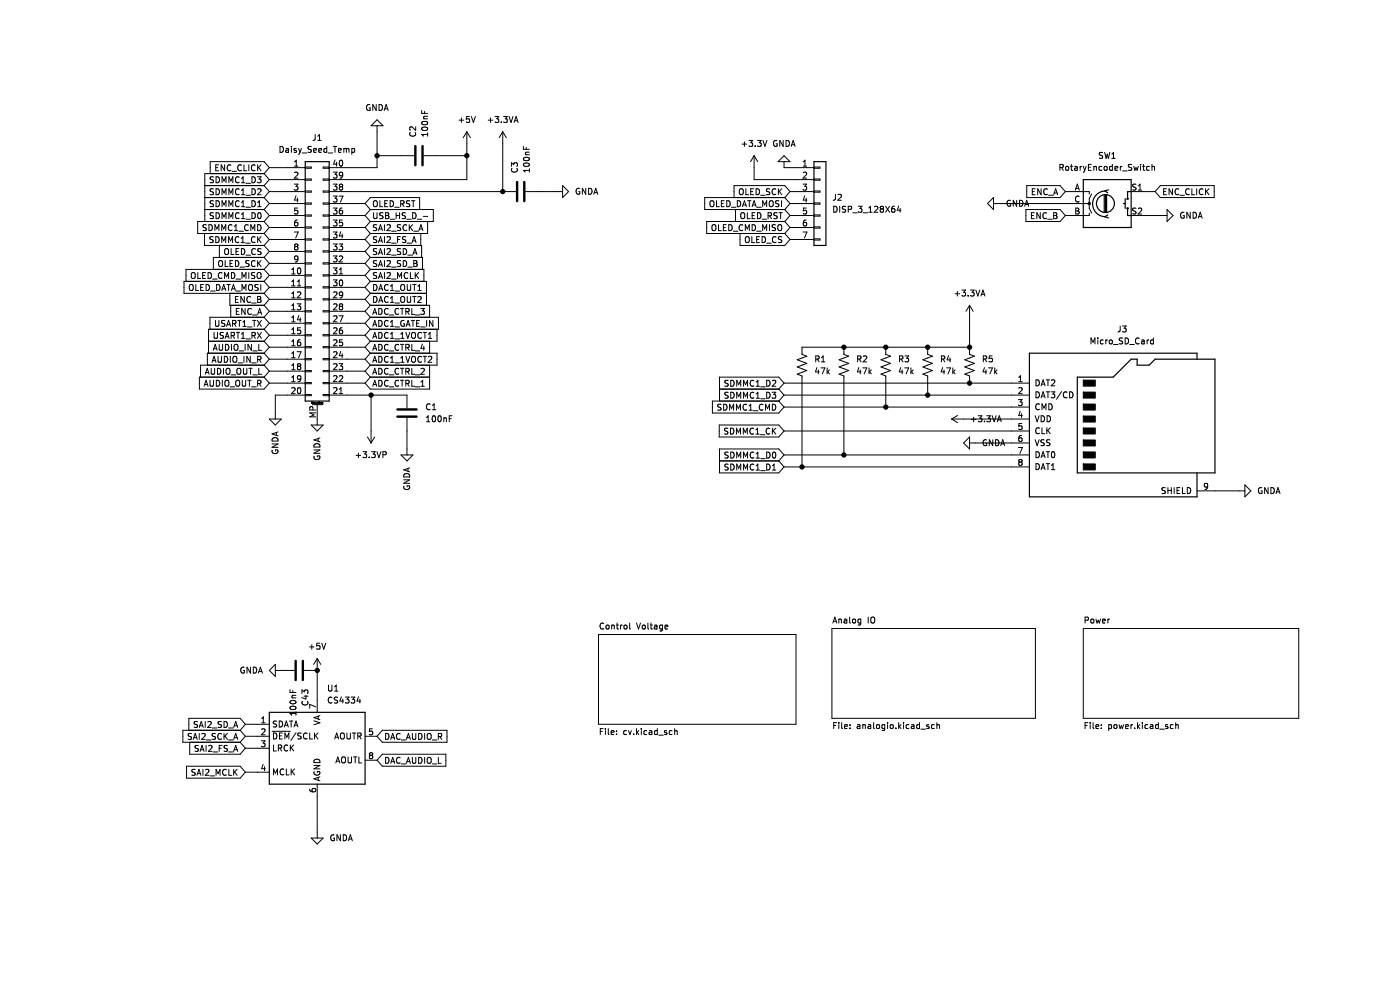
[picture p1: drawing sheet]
<svg xmlns="http://www.w3.org/2000/svg" width="297mm" height="210mm" viewBox="0 0 297 210" stroke-linecap="round" stroke-linejoin="round" font-family="sans-serif">
<path d="M0 0h296.9v210h-296.9z" fill-rule="evenodd" fill="#fff" stroke="#fff" stroke-width=".21"/>
<g fill="none" stroke="#000" stroke-width=".21">
<path d="M43.4 39.4h12.6M45.3 37.6h-.7v.4l.6 .2 .1 .3-.3 .3-.4-.1M45.8 35.6h.4M45.8 37.5a.64 .64 0 0 1 .8 .6 .64 .64 0 0 1-.8 .7zM46.4 35h-.6v1.2h.6M47.1 38.8v-1.3l.4 .9 .4-.9v1.3M47.6 35v1.2l-.7-1.2v1.2M48.6 38.8v-1.3l.4 .9 .4-.9v1.3M49 35.1a.56 .56 0 0 0-.8 .5 .56 .56 0 0 0 .8 .5M49.2 36.3h1M50.7 37.6a.56 .56 0 0 0-.8 .5 .56 .56 0 0 0 .8 .5M51.2 37.9l.4-.4v1.3"/>
<path d="M51.2 35.1a.56 .56 0 0 0-.8 .5 .56 .56 0 0 0 .8 .5M51.2 38.8h.7M51.8 35v1.2h.6M52.2 38.9h.9M52.8 35v1.2M53.5 37.5a.64 .64 0 0 1 .7 .6 .64 .64 0 0 1-.7 .7zM54.1 35.1a.56 .56 0 0 0-.8 .5 .56 .56 0 0 0 .8 .5M54.6 37.5h.8l-.4 .5 .3 .1v.5l-.2 .2-.5-.2M54.7 35v1.2M54.8 35.5l.6 .7M55.4 35l-.7 .7M56 39.4l1.1 1.2"/>
<path d="M56 36.8h-12.6v10.2M56 36.8l1.1 1.3M57.1 35.6l-1.1-1.3h-11.4v2.5M57.1 35.6h7.7M57.1 38.1h7.7M57.1 35.6l-1.1 1.2M57.1 38.1l-1.1 1.3M59.4 31.1a.64 .64 0 0 1 .7 .6 .64 .64 0 0 1-.7 .6zM60.7 31.5h.5v.8M61.2 31.8l-.6 .2 .2 .3h.4M61.8 31.1v.1M61.8 31.5v.8"/>
<path d="M62.4 39.1h.8l-.4 .4 .4 .2v.5l-.2 .1-.6-.1M62.5 36.6l.5-.1 .2 .4-.8 .9h.8M62.5 35.2h.7M62.5 34.3l.3-.3v1.2M62.8 31.5h-.3l-.1 .2v.1l.4 .2v.3h-.4M63.3 31.5l.3 .8M63.6 32.3l-.3 .4M63.9 31.5l-.3 .8M64.1 32.4h1M64.8 35.4h1.2v.3h-1.2zM64.8 38h1.2v.2h-1.2zM66.1 31.1l-.7 .1v.3l.5 .3 .2 .3-.3 .2h-.5"/>
<path d="M66.5 31.9l.6-.1v-.3h-.4l-.2 .2 .1 .6h.5M66.9 28.5l-.1 1.1-.4 .2M67.4 29.8h.7M67.4 28.9l.4-.4v1.3M67.6 31.9l.6-.1v-.3h-.4l-.2 .2 .1 .6h.5M68.6 38h1.2v.2h-1.2zM68.6 35.4h1.2v.3h-1.2zM69.3 31.5h-.3l-.3 .2 .1 .6h.5M69.3 31.1v1.2M69.6 32.4h1M70.7 31.1h.7M70.7 36.5h.8l-.4 .5 .3 .1v.6l-.1 .1-.6-.1"/>
<path d="M70.7 39.1h.8l-.4 .4 .3 .2v.5l-.1 .1-.6-.1M71.1 33.9l-.3 .9h.8M71.1 31.1v1.2M71.4 34.4v.8M71.8 31.9l.6-.1-.1-.3h-.3l-.2 .2 .1 .6h.4M72.1 34.1l.2-.1a.68 .68 0 0 1 .4 .6 .68 .68 0 0 1-.4 .6l-.3-.4zM72.2 39.6l-.2 .2v.4l.2 .1h.3l.2-.2v-.3l-.2-.2M72.2 39.6l-.2-.2 .2-.3h.3l.2 .2-.2 .3M72.2 39.6h.3M72.7 37.1l-.2 .2-.4-.1-.1-.6 .5-.1 .2 .3-.1 .7-.1 .2-.4 .1M72.9 31.6l.4-.1 .2 .2M72.9 31.5v.8"/>
<path d="M73.5 31.7l.2-.2h.3v.8M73.5 31.7v.6M74.6 31.5h.4l.2 .2-.1 .6h-.5M74.6 31.5v1.2M78.5 22.2a.58 .58 0 0 0-.8 .6 .58 .58 0 0 0 .8 .5v-.4h-.2M79.8 22.2v1.2l-.7-1.2v1.2M80 26.7v8.9h-10.2M80 25.4l1.3 1.3h-2.6zM80 33h7.9M80.4 22.2a.64 .64 0 0 1 .7 .6 .64 .64 0 0 1-.7 .6zM81.5 23.4l.4-1.2 .4 1.2M81.6 23.1h.6"/>
<path d="M87 28.1a.56 .56 0 0 0 .5 .8 .56 .56 0 0 0 .6-.8M88.2 26.9v.8l-.9-.8-.4 .2 .1 .5M89.5 23.4v.7h1.2M89.5 27.1a.75 .75 0 0 1 1.2 .3 .72 .72 0 0 1-1.2-.1zM89.6 25.9a.61 .61 0 0 1 .7-.2 .61 .61 0 0 1 .4 .6 .75 .75 0 0 1-1.2-.3zM89.9 25.2h.8M89.9 33h9.1M90.1 23.6v.5M90.7 28.2v.7M90.7 28.5h-1.2l.3 .4M90.7 24.7h-.8l.1 .5M97.4 25.5h1"/>
<path d="M97.9 25v1M99 27.9l-.7 1.3M99 27.9v10.2h-29.2M99 27.9l.8 1.3M99.6 24.7h-.6l-.1 .6h.6l.1 .6-.2 .1-.5-.1M100 24.7l.4 1.3 .4-1.3M103.6 25.5h.9M104.1 25v1M105 24.7h.8l-.4 .5 .3 .1v.6l-.1 .1-.6-.1M106.4 25.9v.1M106.7 27.9l-.8 1.3M106.7 27.9v12.7"/>
<path d="M106.7 27.9l.7 1.3M106.8 24.7h.8l-.4 .5 .4 .1v.6l-.2 .1-.6-.1M108 24.7l.4 1.3 .4-1.3M108.5 35.3v-.8l.5 .4 .1-.3h.5l.2 .2-.2 .5M108.6 35.7a.56 .56 0 0 0 .5 .8 .56 .56 0 0 0 .5-.8M109.1 26l.4-1.3 .4 1.3M109.2 25.6h.6M111 31.1v.6h1.3M111.1 34.8a.75 .75 0 0 1 1.2 .2 .72 .72 0 0 1-1.3-.1zM111.2 33.5a.61 .61 0 0 1 .7-.2 .61 .61 0 0 1 .3 .6 .75 .75 0 0 1-1.2-.2zM111.5 32.8h.8M111.6 31.2v.5"/>
<path d="M112.3 35.8v.7M112.3 36.1h-1.3l.4 .4M112.3 32.3h-.8l.1 .5M119.3 39.4l1.3 1.2-1.3 1.3zM124.3 39.9v1.3l-.8-1.3v1.3M124.9 39.9a.64 .64 0 0 1 .7 .7 .64 .64 0 0 1-.7 .6zM157.4 30.6h1M157.9 30.1v1M158.9 29.8h.8l-.4 .5 .3 .1v.5l-.2 .2-.5-.2M160 33l-.8 1.3M160 33v5.1h12.7M160 33l.7 1.3"/>
<path d="M160.2 30.9v.2M160.7 29.8h.8l-.4 .5 .3 .1v.5l-.2 .2-.5-.2M161.9 29.8l.4 1.3 .4-1.3M164.8 29.8a.58 .58 0 0 0-.7 .6 .58 .58 0 0 0 .8 .5v-.4h-.3M166.1 29.8v1.3l-.7-1.3v1.3M166.3 34.3v1.3h6.4M166.3 33l1.3 1.3h-2.5zM166.8 29.8a.64 .64 0 0 1 .7 .6 .64 .64 0 0 1-.7 .7zM167.8 31.1l.5-1.3 .4 1.3M168 30.7h.6M170.3 39.1h.8l-.4 .4 .4 .2v.5l-.2 .1-.6-.1M170.4 35.2h.7"/>
<path d="M170.4 36.6l.5-.1 .2 .4-.8 .9h.8M170.4 34.3l.4-.3v1.2M172.7 38h1.2v.2h-1.2zM172.7 35.4h1.2v.3h-1.2zM217.8 39.4h7.1l1.1 1.2-1.1 1.3h-7.1zM224.9 35.5h.6v-.5l-.6-.1v1.2M225.2 35.5l.4 .6M226.1 35.4l.2-.1 .4 .1-.1 .7-.5-.1zM227.1 35.3h.5M227.3 34.9v1.1l.3 .1M228 35.3h.5v.8M228.2 40h.6"/>
<path d="M228.5 35.6l-.6 .2 .2 .3h.4M229.1 35.3v.8M229.5 35.3l-.4 .2M229.8 35.3l.3 .8M230.1 36.1l-.3 .5M230.4 35.3l-.3 .8M230.9 35.5h.4M231.5 34.9h-.6v1.2h.6M232 35.4l.5-.1 .1 .8M232 35.3v.8M233.7 35.3h-.3l-.3 .2 .2 .6h.4M233.9 32.4l-.5-.1-.2 .3 .1 .3 .6 .2v.4h-.7"/>
<path d="M234.3 35.4l.2-.1 .3 .1v.7l-.5-.1zM234.3 32.3l.3 1.3 .3-.9 .2 .9 .3-1.3M235.9 33.6h.7M235.9 32.7l.3-.4v1.3M236 34.9v1.2M236 35.3h-.4l-.2 .2 .1 .6h.5M236.5 35.7l.6-.1v-.3h-.4l-.2 .2 .1 .6h.5M237.7 35.3v.8M238 35.3l-.3 .2M238.2 36.3h.9M240.1 34.9l-.7 .1v.3l.6 .3 .1 .3-.3 .2h-.4M240.5 35.3l.3 .8 .2-.6 .2 .6 .3-.8"/>
<path d="M241 39.1h-.5l-.2 .2 .1 .3 .5 .2v.4l-.6 .1M241.5 39.4l.3-.3v1.2M242 34.9v.1M242 35.3v.8M242.4 35.3h.5M242.6 34.9v1.1l.3 .1M243.8 35.3h-.3l-.3 .2 .2 .6h.4M244.4 35.4l.5-.1v.8M244.4 34.9v1.2M246.2 39.4h11.4v2.5h-11.4l-1.2-1.3zM40.6 58l.3-.2a.43 .43 0 0 1 .5 .4v.5a.42 .42 0 0 1-.4 .4 .42 .42 0 0 1-.4-.4zM42 57.8v1.3h.6"/>
<path d="M43 58.4h.4M43.4 49.5v2.6h12.6M43.4 44.4h12.6M43.4 41.9h12.6M43.6 57.8h-.6v1.3h.6M43.8 47.7l-.7 .1v.3l.6 .3 .1 .3-.3 .2h-.4M44.1 57.8a.64 .64 0 0 1 .8 .6 .64 .64 0 0 1-.8 .7zM44.3 47.7a.64 .64 0 0 1 .8 .6 .64 .64 0 0 1-.8 .6zM45.1 59.2h1M45.2 50.3l-.5-.1-.2 .2 .1 .3 .6 .3v.3l-.7 .1M45.3 42.6l-.7 .1v.4l.6 .2 .1 .3-.3 .2h-.4M45.3 40.1l-.7 .1v.3l.6 .3 .1 .3-.3 .2-.4-.1"/>
<path d="M45.3 45.2h-.7v.4l.6 .2 .1 .3-.3 .3-.4-.1M45.6 48.9v-1.2l.4 .9 .4-.9v1.2M45.8 50.2a.64 .64 0 0 1 .7 .6 .64 .64 0 0 1-.7 .7zM45.8 45.1a.64 .64 0 0 1 .8 .6 .64 .64 0 0 1-.8 .7zM45.8 40a.64 .64 0 0 1 .8 .7 .64 .64 0 0 1-.8 .6zM45.8 42.6a.64 .64 0 0 1 .8 .6 .64 .64 0 0 1-.8 .6zM46.4 55.5l.3-.2a.43 .43 0 0 1 .5 .4v.4a.42 .42 0 0 1-.4 .5 .42 .42 0 0 1-.4-.5zM46.5 52.1v2.5M47 48.9v-1.2l.5 .9 .4-.9v1.2M47 51.5v-1.3l.5 .9 .4-.9v1.3M47.1 41.3v-1.3l.4 .9 .4-.9v1.3M47.1 43.8v-1.2l.4 .9 .4-.9v1.2"/>
<path d="M47.1 46.4v-1.3l.4 .9 .4-.9v1.3M47.1 57.9a.56 .56 0 0 0-.8 .5 .56 .56 0 0 0 .8 .6M47.6 59.1v-1.3l.5 .9 .4-.9v1.3M47.7 52.9l.2-.2a.43 .43 0 0 1 .6 .5v.4a.42 .42 0 0 1-.4 .4 .42 .42 0 0 1-.5-.4zM47.8 55.3v1.2h.6M48.5 51.5v-1.3l.4 .9 .4-.9v1.3M48.6 41.3v-1.3l.4 .9 .4-.9v1.3M48.6 43.8v-1.2l.4 .9 .4-.9v1.2M48.6 46.4v-1.3l.4 .9 .4-.9v1.3M48.8 55.9h.4M49 52.7v1.3h.6M49.1 57.8a.64 .64 0 0 1 .7 .6 .64 .64 0 0 1-.7 .7z"/>
<path d="M49.2 47.8a.56 .56 0 0 0-.8 .5 .56 .56 0 0 0 .8 .5M49.4 55.3h-.6v1.2h.6M49.7 48l.4-.3v1.2M49.7 48.9h.7M49.9 55.3a.64 .64 0 0 1 .8 .6 .64 .64 0 0 1-.8 .6zM50.1 53.3h.4M50.1 59.2h.9M50.7 50.3a.56 .56 0 0 0-.8 .5 .56 .56 0 0 0 .8 .5M50.7 52.7h-.6v1.3h.6M50.7 49h.9M50.7 45.2a.56 .56 0 0 0-.8 .5 .56 .56 0 0 0 .8 .6M50.7 42.7a.56 .56 0 0 0-.8 .5 .56 .56 0 0 0 .8 .5"/>
<path d="M50.7 40.2a.56 .56 0 0 0-.8 .5 .56 .56 0 0 0 .8 .5M50.9 56.7h1M51.2 51.5h.7M51.2 50.6l.3-.4v1.3M51.2 52.7a.64 .64 0 0 1 .7 .7 .64 .64 0 0 1-.7 .6zM51.2 41.3h.7M51.2 40.4l.4-.4v1.3M51.2 42.9l.4-.3v1.2M51.2 45.5l.4-.4v1.3M51.2 43.8h.7M51.2 46.4h.7M51.3 59.1v-1.3l.5 .9 .4-.9v1.3"/>
<path d="M52.1 51.6h1M52.2 54.1h.9M52.2 41.4h.9M52.2 44h.9M52.2 46.5h.9M52.7 47.8a.56 .56 0 0 0-.8 .5 .56 .56 0 0 0 .8 .5M52.8 57.8v1.3M52.8 55.3h-.4l-.3 .2 .1 .3 .6 .3v.3l-.7 .1M53.2 48.9v-1.2l.4 .9 .5-.9v1.2M53.5 45.1a.64 .64 0 0 1 .7 .6 .64 .64 0 0 1-.7 .7zM53.5 42.6a.64 .64 0 0 1 .7 .6 .64 .64 0 0 1-.7 .6zM53.5 40a.64 .64 0 0 1 .7 .7 .64 .64 0 0 1-.7 .6z"/>
<path d="M54.1 57.9h-.7v.4l.5 .2 .2 .3-.3 .3-.5-.1M54.1 50.3a.56 .56 0 0 0-.8 .5 .56 .56 0 0 0 .8 .5M54.1 55.4a.56 .56 0 0 0-.8 .5 .56 .56 0 0 0 .8 .5M54.2 52.9a.56 .56 0 0 0-.8 .5 .56 .56 0 0 0 .8 .5M54.6 58l.2-.2a.43 .43 0 0 1 .6 .4v.5a.42 .42 0 0 1-.4 .4 .42 .42 0 0 1-.5-.4zM54.7 47.7a.64 .64 0 0 1 .7 .6 .64 .64 0 0 1-.7 .6zM54.7 40.2l.4-.2 .3 .4-.8 .9h.8M54.7 43.8h.7M54.7 42.9l.3-.3v1.2M54.7 50.2v1.3M54.7 55.3v1.2M54.8 45.2l.2-.1a.68 .68 0 0 1 .4 .6 .68 .68 0 0 1-.4 .7l-.3-.5z"/>
<path d="M54.8 50.7l.6 .8M54.8 55.8l.6 .7M55.4 52.8l-.5-.1-.2 .3 .1 .3 .5 .2v.4h-.6M55.4 50.2l-.7 .7M55.4 55.3l-.7 .7M56 47h-14.1v2.5h14.1M56 54.6h-10.7v2.5M56 41.9l1.1 1.3M56 47l1.1 1.3M56 44.4l1.1 1.3M56 49.5l1.1 1.3M56 54.6l1.1 1.3"/>
<path d="M56 57.1h-16.5v2.6M56 52.1l1.1 1.2M56 59.7h-17v2.5h17M56 59.7l1.1 1.3M56 57.1l1.1 1.3M57.1 40.6h7.7M57.1 45.7h7.7M57.1 43.2h7.7M57.1 58.4h7.7M57.1 55.9h7.7M57.1 53.3h7.7M57.1 50.8h7.7"/>
<path d="M57.1 48.3h7.7M57.1 40.6l-1.1 1.3M57.1 43.2l-1.1 1.2M57.1 48.3l-1.1 1.2M57.1 45.7l-1.1 1.3M57.1 50.8l-1.1 1.3M57.1 55.9l-1.1 1.2M57.1 53.3l-1.1 1.3M57.1 58.4l-1.1 1.3M61.9 58.1h.7M61.9 57.2l.3-.4v1.3M61.9 59.7l.3-.3v1.2"/>
<path d="M62.4 49.2h.9l-.6 1.3M62.7 52.3l-.2-.2 .2-.3h.4l.1 .2-.2 .3M62.7 52.3l-.2 .2v.3l.2 .2h.4l.1-.2v-.4l-.2-.1M62.7 52.3h.3M62.8 41.5l-.3 .9h.8M63.1 42v.9M63.1 59.7l.4-.3v1.2M63.1 46.7h-.4l-.2 .3v.7l.2 .2 .5-.1-.1-.6h-.4l-.2 .2M63.2 44.1h-.7v.6h.6l.1 .6-.2 .1-.5-.1M63.2 54.8l-.2 .3-.4-.1-.1-.6 .5-.1 .2 .2v.8l-.2 .2-.4 .1M63.2 57l.2-.2a.68 .68 0 0 1 .4 .7 .68 .68 0 0 1-.4 .6l-.3-.5zM64.8 40.5h1.2v.3h-1.2z"/>
<path d="M64.8 43.1h1.2v.2h-1.2zM64.8 45.6h1.2v.2h-1.2zM64.8 48.1h1.2v.3h-1.2zM64.8 50.7h1.2v.2h-1.2zM64.8 53.2h1.2v.3h-1.2zM64.8 55.7h1.2v.3h-1.2zM64.8 58.3h1.2v.2h-1.2zM68.6 58.3h1.2v.2h-1.2zM68.6 55.7h1.2v.3h-1.2zM68.6 53.2h1.2v.3h-1.2zM68.6 50.7h1.2v.2h-1.2zM68.6 48.1h1.2v.3h-1.2z"/>
<path d="M68.6 45.6h1.2v.2h-1.2zM68.6 43.1h1.2v.2h-1.2zM68.6 40.5h1.2v.3h-1.2zM69.8 40.6h39.6M69.8 45.7h7.7M69.8 43.2h7.7M69.8 58.4h7.7M69.8 55.9h7.7M69.8 53.3h7.7M69.8 50.8h7.7M69.8 48.3h7.7M70.7 49.2h.8l-.4 .5 .3 .1v.6l-.1 .1-.6-.1"/>
<path d="M70.7 41.6h.8l-.4 .5 .3 .1v.5l-.1 .2-.6-.2M70.7 44.1h.8l-.4 .5 .3 .1v.6l-.1 .1-.6-.1M70.7 46.7h.8l-.4 .5 .3 .1v.5l-.1 .1-.6-.1M70.7 51.8h.8l-.4 .4 .3 .2v.5l-.1 .1-.6-.1M70.7 54.3h.8l-.4 .5 .3 .1v.5l-.1 .2-.6-.2M70.7 56.8h.8l-.4 .5 .3 .1v.6l-.1 .1-.6-.1M70.7 59.4h.8l-.4 .5 .3 .1v.5l-.1 .1-.6-.1M71.9 51.8h.8l-.4 .4 .3 .2v.5l-.1 .1-.6-.1M71.9 41.6h.9l-.6 1.3M72 54.4l.5-.1 .2 .4-.8 .9h.8M72 58.1h.7M72 57.2l.3-.4v1.3"/>
<path d="M72.1 59.5l.2-.1a.68 .68 0 0 1 .4 .6 .68 .68 0 0 1-.4 .6l-.3-.4zM72.3 49.2l-.3 .9h.8M72.6 44.1l-.4 .1-.2 .2v.8l.2 .2 .4-.1v-.6l-.4-.1-.2 .3M72.6 49.6v.9M72.6 46.7h-.6v.6l.6-.1v.6l-.1 .1-.5-.1M77.5 50.8l1.1 1.3M77.5 53.3l1.1 1.3M77.5 43.2l1.1-1.3h10.4v2.5M77.5 58.4l1.1 1.3M77.5 55.9l1.1 1.2M77.5 48.3l1.1 1.2M77.5 45.7l1.1 1.3"/>
<path d="M77.5 43.2l1.1 1.2M78.6 59.7h11.9v5.1M78.6 44.4h13.3v2.6h-13.3M78.6 52.1h10.8v2.5M78.6 49.5l-1.1 1.3M78.6 54.6h11v2.5M78.6 52.1l-1.1 1.2M78.6 57.1h11.3v2.6M78.6 59.7l-1.1 1.3M78.6 57.1l-1.1 1.3M78.6 54.6l-1.1 1.3M78.6 47l-1.1 1.3"/>
<path d="M78.6 44.4l-1.1 1.3M79.3 45.1v1l.2 .3h.2l.3-.3v-1M79.3 42.8l.2-.2a.43 .43 0 0 1 .5 .4v.4a.42 .42 0 0 1-.4 .5 .42 .42 0 0 1-.4-.5zM79.9 57.9h-.6v.4l.5 .2 .1 .3-.2 .3-.5-.1M79.9 55.3l-.6 .1v.4l.5 .2 .1 .3-.2 .2h-.5M79.9 52.8l-.6 .1v.3l.5 .3 .1 .3-.2 .2-.5-.1M79.9 50.3h-.6v.4l.5 .2 .1 .3-.2 .3-.5-.1M79.9 47.7l-.6 .1v.3l.5 .3 .1 .3-.2 .2h-.5M80.3 51.5l.4-1.3 .4 1.3M80.3 54l.4-1.3 .4 1.3M80.3 59.1l.4-1.3 .4 1.3M80.3 56.5l.4-1.2 .4 1.2"/>
<path d="M80.3 48.9l.4-1.2 .4 1.2M80.4 51.1h.6M80.4 53.6h.6M80.4 58.7h.6M80.4 56.2h.6M80.4 48.6h.6M80.6 42.6v1.2h.6M81.3 45.2l-.5-.1-.3 .3 .2 .3 .5 .2v.4h-.7M81.6 47.7v1.2M81.6 50.2v1.3M81.6 52.7v1.3M81.6 55.3v1.2"/>
<path d="M81.6 57.8v1.3M81.6 43.2h.4M81.8 45.7h.4M81.8 45.1h.4l.3 .3-.3 .3 .3 .1v.3l-.2 .3h-.5zM82.1 50.3l.5-.1 .2 .4-.8 .9h.8M82.1 55.4l.5-.1 .2 .3-.8 .9h.8M82.1 47.8l.5-.1 .2 .3-.8 .9h.8M82.1 52.9l.5-.2 .2 .4-.8 .9h.8M82.1 57.9l.5-.1 .2 .4-.8 .9h.8M82.2 42.6h-.6v1.2h.6M82.8 42.6a.64 .64 0 0 1 .7 .6 .64 .64 0 0 1-.7 .6zM82.8 46.5h.9"/>
<path d="M83.1 51.6h.9M83.1 54.1h.9M83.1 49h.9M83.1 56.7h.9M83.1 59.2h.9M83.7 44h1M84 45.7h.8M84 45.1v1.3M84.3 50.8h.5M84.3 59.1v-1.3l.5 .9 .4-.9v1.3M84.8 45.1v1.3M84.9 50.2h-.6v1.3"/>
<path d="M85 43.2h.6l.1-.5-.7-.1v1.2M85 52.8l-.7 .1v.3l.6 .3 .1 .3-.2 .2-.5-.1M85 55.3l-.7 .1v.4l.6 .2 .1 .3-.2 .2h-.5M85 47.7l-.7 .1v.3l.6 .3 .1 .3-.2 .2h-.5M85.3 43.2l.4 .6M85.5 55.3a.64 .64 0 0 1 .8 .6 .64 .64 0 0 1-.8 .6zM85.5 52.7a.64 .64 0 0 1 .8 .7 .64 .64 0 0 1-.8 .6zM86 45.2h-.6v.4l.5 .2 .1 .3-.2 .3-.5-.1M86.1 50.3l-.5-.1-.2 .2 .1 .3 .5 .3v.3l-.6 .1M86.3 47.8a.56 .56 0 0 0-.8 .5 .56 .56 0 0 0 .8 .5M86.3 46.5h.9M86.3 51.6h1"/>
<path d="M86.5 57.9a.56 .56 0 0 0-.8 .5 .56 .56 0 0 0 .8 .6M86.5 54.1h1M86.5 56.7h1M86.8 47.7v1.2M86.9 42.6l-.6 .1v.4l.5 .2 .1 .3-.2 .2h-.5M87 48.2l.5 .7M87.1 57.8v1.3h.6M87.3 42.6h.7M87.4 51.5l.4-1.3 .5 1.3M87.5 47.7l-.7 .7M87.5 45.1a.64 .64 0 0 1 .8 .6 .64 .64 0 0 1-.8 .7zM87.5 51.1h.6"/>
<path d="M87.6 54l.4-1.3 .5 1.3M87.7 42.6v1.2M87.7 53.6h.6M87.8 55.3h.4l.3 .2-.3 .4 .3 .1v.3l-.2 .2h-.5zM87.8 55.9h.4M87.8 49h1M88.1 57.8v1.3M88.3 58.4l.5 .7M88.5 46.5h1M88.8 57.8l-.7 .7M88.9 48.9l.4-1.2 .4 1.2M89 48.6h.6"/>
<path d="M89.3 49.5v2.6M89.8 45.9h.9M90.7 47v2.5h-12.1M111.5 40.6h7.8M122.9 40a.58 .58 0 0 0-.7 .6 .58 .58 0 0 0 .8 .5v-.4h-.2M126 41.2l.4-1.3 .4 1.3M126.1 40.9h.6M150.7 42.8l.2-.2a.43 .43 0 0 1 .6 .4v.4a.42 .42 0 0 1-.5 .5 .42 .42 0 0 1-.4-.5zM151.1 47.8l.2-.1a.43 .43 0 0 1 .6 .4v.4a.42 .42 0 0 1-.4 .4 .42 .42 0 0 1-.5-.4zM152 42.6v1.2h.6M152.4 47.7v1.2h.6M153 43.2h.5"/>
<path d="M153.5 48.3h.4M153.6 42.6h-.6v1.2h.6M154.1 47.7h-.6v1.2h.6M154.2 42.6a.64 .64 0 0 1 .7 .6 .64 .64 0 0 1-.7 .6zM154.6 47.7a.64 .64 0 0 1 .7 .6 .64 .64 0 0 1-.7 .6zM155.1 44h1M155.6 49h.9M156 44.4v2.6M156.4 42.6a.64 .64 0 0 1 .7 .6 .64 .64 0 0 1-.7 .6zM156.9 40.2l.2-.2a.43 .43 0 0 1 .6 .5v.4a.42 .42 0 0 1-.4 .4 .42 .42 0 0 1-.5-.4zM157 49.5v2.6h9.5l1.1-1.3M157.2 45.3l.2-.2a.43 .43 0 0 1 .6 .4v.5a.42 .42 0 0 1-.4 .4 .42 .42 0 0 1-.5-.4z"/>
<path d="M157.5 43.8l.4-1.2 .5 1.2M157.6 47.8a.56 .56 0 0 0-.8 .5 .56 .56 0 0 0 .8 .5M157.6 43.5h.6M158.1 48.9v-1.2l.4 .9 .5-.9v1.2M158.2 50.4l.2-.2a.43 .43 0 0 1 .6 .4v.4a.42 .42 0 0 1-.5 .5 .42 .42 0 0 1-.4-.5zM158.2 40v1.3h.6M158.5 45.1v1.3h.6M158.6 42.6h.7M159 42.6v1.2M159.3 40.6h.4M159.5 50.2v1.3h.6M159.6 45.7h.4"/>
<path d="M159.6 47.7a.64 .64 0 0 1 .7 .6 .64 .64 0 0 1-.7 .6zM159.6 43.8l.4-1.2 .4 1.2M159.7 43.5h.6M159.9 40h-.6v1.3h.6M160.2 45.1h-.6v1.3h.6M160.4 40a.64 .64 0 0 1 .7 .7 .64 .64 0 0 1-.7 .6zM160.5 50.8h.4M160.5 44h1M160.5 49h1M160.7 45.1a.64 .64 0 0 1 .7 .6 .64 .64 0 0 1-.7 .7zM161.1 50.2h-.6v1.3h.6M161.4 41.4h.9"/>
<path d="M161.7 50.2a.64 .64 0 0 1 .7 .6 .64 .64 0 0 1-.7 .7zM161.7 46.5h.9M161.8 43.8v-1.2l.4 .9 .4-.9v1.2M161.8 48.9v-1.2l.4 .9 .4-.9v1.2M162.6 51.6h1M162.9 45.8l.6-.1 .1-.5-.7-.1v1.3M163.2 42.8l.3-.2a.43 .43 0 0 1 .5 .4v.4a.42 .42 0 0 1-.4 .5 .42 .42 0 0 1-.4-.5zM163.2 45.8l.5 .6M163.2 47.7v1.2M163.3 40.1l-.5-.1-.2 .3 .1 .3 .5 .2v.4h-.6M164.5 47.7l-.6 .1v.3l.5 .3 .1 .3-.2 .2h-.5M164.6 40.2a.56 .56 0 0 0-.8 .5 .56 .56 0 0 0 .8 .5"/>
<path d="M164.6 50.3a.56 .56 0 0 0-.8 .5 .56 .56 0 0 0 .8 .5M164.9 45.2l-.5-.1-.2 .3 .1 .3 .5 .2v.4h-.6M165.1 47.8l.2-.1a.43 .43 0 0 1 .5 .4v.4a.42 .42 0 0 1-.4 .4 .42 .42 0 0 1-.4-.4zM165.1 40v1.3M165.2 45.1h.8M165.2 42.6l-.6 .1v.4l.5 .2 .1 .3-.2 .2h-.5M165.3 40.6l.5 .7M165.6 45.1v1.3M165.8 42.6v1.2M165.8 50.3l-.4-.1-.3 .2 .1 .3 .6 .3v.3l-.7 .1M165.8 40l-.7 .8M166.5 41.9h-17v2.5h17"/>
<path d="M166.5 47h-16.6v2.5h16.6M166.5 49.5l1.1 1.3M166.5 44.4l1.1 1.3M166.5 41.9l1.1 1.3M166.5 47l1.1 1.3M167.6 40.6h5.1M167.6 40.6l-1.1 1.3M167.6 45.7h5.1M167.6 43.2h5.1M167.6 50.8h5.1M167.6 48.3h5.1M167.6 40.6l-1.1-1.2h-10.8v2.5"/>
<path d="M167.6 45.7l-1.1 1.3M167.6 43.2l-1.1 1.2M167.6 48.3l-1.1 1.2M170.3 49.2h.9l-.5 1.3M170.7 41.5l-.3 .9h.8M171 46.7h-.3l-.2 .3-.1 .7 .3 .2 .4-.1-.1-.6h-.3l-.3 .2M171 42v.9M171.1 44.1h-.6l-.1 .6h.6l.1 .6-.2 .1-.5-.1M172.7 50.7h1.2v.2h-1.2zM172.7 48.1h1.2v.3h-1.2zM172.7 45.6h1.2v.2h-1.2zM172.7 43.1h1.2v.2h-1.2z"/>
<path d="M172.7 40.5h1.2v.3h-1.2zM176.9 43.8a.64 .64 0 0 1 .7 .6 .64 .64 0 0 1-.7 .6zM177.2 41.2v1.1l-.5 .2M177.8 41.3l.5-.1 .2 .4-.8 .9h.8M178.1 43.8v1.2M179.4 43.8h-.5l-.2 .2 .1 .3 .5 .2v.4l-.6 .1M179.9 44.4h.7v-.5l-.7-.1v1.2M180.9 45.1h1M182.1 43.8h.8l-.5 .4 .4 .2v.5l-.2 .1-.5-.1M183.1 45.1h1M184.3 45h.7M184.3 44.1l.4-.3v1.2"/>
<path d="M185.5 43.9l.5-.1 .2 .3-.7 .9h.7M187 44.3l-.3-.2 .3-.3h.2l.2 .2-.2 .3M187 44.3l-.3 .2 .1 .4 .2 .1h.2l.2-.2v-.3l-.2-.2M187 44.3h.2M187.9 43.8l.8 1.2M188.7 43.8l-.8 1.2M189.7 43.8h-.3l-.2 .3-.1 .7 .3 .2 .4-.1-.1-.6-.3-.1-.3 .3M190.7 43.7l-.4 .9h.8M191 44.2v.8M209.5 43.2l1.3-1.3v2.5zM210.8 43.2h20.3M214.4 42.5a.58 .58 0 0 0-.8 .6 .58 .58 0 0 0 .8 .5v-.4h-.2"/>
<path d="M215.7 42.5v1.3l-.7-1.3v1.3M216.3 42.5a.64 .64 0 0 1 .7 .6 .64 .64 0 0 1-.7 .7zM217.4 43.8l.4-1.3 .4 1.3M217.5 43.4h.6M217.6 44.4h7.3l1.1 1.3-1.1 1.3h-7.3zM218.8 45.7h.4M219 40.6h.4M219.4 45.1h-.6v1.3h.6M219.6 40h-.6v1.3h.6M220.7 45.1v1.3l-.7-1.3v1.3M220.9 40v1.3l-.8-1.3v1.3M222 45.2a.56 .56 0 0 0-.8 .5 .56 .56 0 0 0 .8 .6"/>
<path d="M222.2 40.2a.56 .56 0 0 0-.8 .5 .56 .56 0 0 0 .8 .5M222.3 46.5h.9M222.4 41.4h1M223.5 45.7h.4M223.5 45.1h.4l.3 .3-.3 .3 .3 .1 .1 .3-.3 .3h-.5zM223.5 41.3l.4-1.3 .5 1.3M223.6 40.9h.7M226 40.6h5.1v.5M228.1 40.3l.4-1.2 .5 1.2M228.2 44.1h.4l.3 .3-.3 .3 .3 .2v.3l-.2 .2h-.5zM228.2 44.7h.4M228.9 41.7a.56 .56 0 0 0-.8 .5 .56 .56 0 0 0 .8 .5"/>
<path d="M231.1 45.2v.5h-5.1M231.6 41.1l-.5 1.1v2l.5 1M240 40.6h5M240 45.7h7.6M241 44.2l-.5-.1-.2 .3 .1 .3 .5 .2v.4h-.6M241.5 44.3l.5-.2 .2 .4-.8 .9h.8M241.5 40.3h.7M246.9 40.6h.4M247.5 40h-.6v1.3h.6M247.6 44.4l1.3 1.3-1.3 1.3zM248.7 40v1.3l-.7-1.3v1.3M250.1 40.2a.56 .56 0 0 0-.8 .5 .56 .56 0 0 0 .8 .5"/>
<path d="M250.3 41.4h1M251.2 45.1a.58 .58 0 0 0-.8 .6 .58 .58 0 0 0 .8 .5v-.5h-.2M252.3 40.2a.56 .56 0 0 0-.8 .5 .56 .56 0 0 0 .8 .5M252.5 45v1.3l-.7-1.3v1.3M252.8 40v1.3h.6M253.1 45a.64 .64 0 0 1 .7 .7 .64 .64 0 0 1-.7 .6zM253.9 40v1.3M254.2 46.3l.4-1.3 .4 1.3M254.3 45.9h.6M255.2 40.2a.56 .56 0 0 0-.8 .5 .56 .56 0 0 0 .8 .5M255.7 40v1.3M255.9 40.6l.6 .7"/>
<path d="M256.5 40l-.8 .8M40.2 60.5l.3-.2a.43 .43 0 0 1 .5 .5v.4a.42 .42 0 0 1-.4 .4 .42 .42 0 0 1-.5-.4zM41.5 60.3v1.3h.6M42.6 61h.4M43.2 60.3h-.6v1.3h.6M43.5 79.4l.5-1.3 .4 1.3M43.7 79h.6M43.7 60.3a.64 .64 0 0 1 .7 .7 .64 .64 0 0 1-.7 .6zM44.2 72.4h11.8M44.7 61.7h1M44.8 78.1v1.1l.2 .2h.3l.2-.2v-1.1M45 76.9l.4-1.3 .4 1.3"/>
<path d="M45.1 76.5h.6M45.2 74.3l.5-1.3 .4 1.3M45.3 74h.7M45.4 70.5v1l.3 .3h.2l.2-.3v-1M45.7 68v1l.3 .2h.2l.2-.2v-1M46 60.3a.64 .64 0 0 1 .7 .7 .64 .64 0 0 1-.7 .6zM46.1 78.1a.64 .64 0 0 1 .8 .7 .64 .64 0 0 1-.8 .6zM46.3 75.6v1l.2 .3h.2l.3-.3v-1M46.5 73v1.1l.2 .2h.3l.2-.2v-1.1M47 61.6l.5-1.3 .4 1.3M47.2 61.3h.6M47.4 70.6h-.7v.4l.6 .2 .1 .3-.2 .3-.5-.1"/>
<path d="M47.4 78.1v1.3M47.6 75.6a.64 .64 0 0 1 .7 .6 .64 .64 0 0 1-.7 .7zM47.7 68l-.7 .1v.4l.6 .2 .1 .3-.2 .2h-.5M47.8 71.8l.4-1.3 .4 1.3M47.8 73a.64 .64 0 0 1 .8 .7 .64 .64 0 0 1-.8 .6zM47.9 71.4h.6M48 78.3l.3-.2a.43 .43 0 0 1 .5 .4v.5a.42 .42 0 0 1-.4 .4 .42 .42 0 0 1-.5-.4zM48.1 69.2l.4-1.2 .4 1.2M48.1 60.3h.8M48.2 68.9h.6M48.5 60.3v1.3M48.8 62.2v2.6h7.2"/>
<path d="M48.9 75.6v1.3M48.9 64.8v2.5M49 79.5h1M49 71.2l.6-.1 .1-.5-.7-.1v1.3M49.1 61.6l.4-1.3 .4 1.3M49.1 73v1.3M49.2 61.3h.6M49.3 68.6h.6l.1-.5-.7-.1v1.2M49.3 71.2l.5 .6M49.5 75.8l.2-.2a.43 .43 0 0 1 .5 .4v.4a.42 .42 0 0 1-.4 .5 .42 .42 0 0 1-.4-.5zM49.6 68.6l.5 .6M49.7 73.2l.2-.2a.43 .43 0 0 1 .6 .5v.4a.42 .42 0 0 1-.4 .4 .42 .42 0 0 1-.5-.4z"/>
<path d="M49.9 63.5h.5M50.1 61.7h.9M50.1 66h.4M50.1 70.5h.8M50.3 78.3l.2-.2a.43 .43 0 0 1 .6 .4v.5a.42 .42 0 0 1-.4 .4 .42 .42 0 0 1-.5-.4zM50.4 68h.8M50.5 77h1M50.5 70.5v1.3M50.5 62.9h-.6v1.3h.6M50.7 74.4h1M50.7 65.4h-.6v1.3h.6M50.8 68v1.2"/>
<path d="M51.2 70.9l.4-.4v1.3M51.2 71.8h.7M51.3 61.6v-1.3l.5 1 .4-1v1.3M51.5 68.3l.4-.3v1.2M51.5 69.2h.7M51.6 78.1v1.1l.3 .2h.2l.3-.2v-1.1M51.8 75.6v1.3M51.8 62.9v1.3l-.7-1.3v1.3M52 65.4v1.3l-.7-1.3v1.3M52 73v1.3M52.2 71.9h.9M52.5 69.4h1"/>
<path d="M52.8 60.5l.2-.2a.43 .43 0 0 1 .6 .5v.4a.42 .42 0 0 1-.5 .4 .42 .42 0 0 1-.4-.4zM52.8 78.1h.7M53.1 75.6v1.3l-.7-1.3v1.3M53.1 78.1v1.3M53.1 63a.56 .56 0 0 0-.7 .5 .56 .56 0 0 0 .7 .5M53.3 65.5a.56 .56 0 0 0-.8 .6 .56 .56 0 0 0 .8 .5M53.3 73v1.3l-.7-1.3v1.3M53.4 77h1M53.4 64.3h1M53.5 71.2l.6-.1v-.5l-.6-.1v1.3M53.6 68h.7M53.6 66.8h.9"/>
<path d="M53.6 79.5h1M53.6 74.4h1M53.8 71.2l.4 .6M53.9 68v1.2M54.6 68l.8 1.2M54.6 70.5l.8 1.3M54.7 62.9h.4l.2 .2-.2 .4 .2 .1 .1 .3-.3 .3h-.4zM54.7 63.5h.4M54.7 76.3l.6-.1v-.5l-.6-.1v1.3M54.7 66.7l.4-1.3 .4 1.3M54.8 60.4l-.7 .1v.3l.6 .3 .1 .3-.3 .2h-.4M54.8 66.3h.6"/>
<path d="M54.9 78.1v1.3h.6M54.9 73v1.3h.6M55 76.3l.4 .6M55.3 60.3v1.3M55.4 68l-.8 1.2M55.4 70.5l-.8 1.3M56 80h-13.7v2.5h13.7l1.1-1.2M56 77.5h-13.5v2.5M56 74.9h-12v2.6M56 67.3l1.1 1.3M56 67.3h-11.5v2.5M56 69.8h-11.8v5.1"/>
<path d="M56 77.5l1.1 1.2M56 64.8l1.1 1.2M56 62.2l1.1 1.3M56 72.4l1.1 1.3M56 69.8l1.1 1.3M56 74.9l1.1 1.3M56 80l1.1 1.3M57.1 61h7.7M57.1 63.5h7.7M57.1 66h7.7M57.1 68.6h7.7M57.1 71.1h7.7"/>
<path d="M57.1 73.7h7.7M57.1 76.2h7.7M57.1 78.7h7.7M57.1 68.6l-1.1 1.2M57.1 78.7l-1.1 1.3M57.1 66l-1.1 1.3M57.1 61l-1.1 1.2M57.1 63.5l-1.1 1.3M57.1 73.7l-1.1 1.2M57.1 71.1l-1.1 1.3M57.1 76.2l-1.1 1.3M61.9 62.3l.3-.4v1.3"/>
<path d="M61.9 64.8l.3-.4v1.3M61.9 67.4l.3-.4v1.3M61.9 69.9l.3-.4v1.3M61.9 72.4l.3-.3v1.2M61.9 75l.3-.4v1.3M61.9 77.5l.3-.4v1.3M61.9 60.6h.7M61.9 63.2h.7M61.9 65.7h.7M61.9 68.3h.7M61.9 70.8h.7M61.9 73.3h.7"/>
<path d="M61.9 75.9h.7M61.9 78.4h.7M63 64.4h.8l-.4 .5 .4 .2v.5l-.2 .1-.6-.1M63 74.6h.9l-.6 1.3M63.1 62l.5-.1 .2 .4-.8 .9h.8M63.1 60.6h.7M63.3 77.7l-.2 .2 .1 .4 .1 .1h.3l.2-.2v-.3l-.2-.2M63.3 77.7l-.2-.3 .2-.3h.3l.2 .3-.2 .3M63.3 77.7h.3M63.4 66.9l-.3 .9h.8M63.7 72.1h-.4l-.1 .3-.1 .7 .2 .2 .5-.1-.1-.6h-.4l-.2 .2M63.7 67.4v.9"/>
<path d="M63.8 69.5h-.6l-.1 .6h.6l.1 .6-.2 .1-.5-.1M64.8 78.6h1.2v.3h-1.2zM64.8 60.8h1.2v.3h-1.2zM64.8 63.4h1.2v.2h-1.2zM64.8 65.9h1.2v.3h-1.2zM64.8 68.4h1.2v.3h-1.2zM64.8 71h1.2v.2h-1.2zM64.8 73.5h1.2v.3h-1.2zM64.8 76.1h1.2v.2h-1.2zM68.6 78.6h1.2v.3h-1.2zM68.6 76.1h1.2v.2h-1.2zM68.6 73.5h1.2v.3h-1.2z"/>
<path d="M68.6 71h1.2v.2h-1.2zM68.6 68.4h1.2v.3h-1.2zM68.6 65.9h1.2v.3h-1.2zM68.6 63.4h1.2v.2h-1.2zM68.6 60.8h1.2v.3h-1.2zM69.8 61h7.7M69.8 63.5h7.7M69.8 66h7.7M69.8 68.6h7.7M69.8 71.1h7.7M69.8 73.7h7.7M69.8 76.2h7.7"/>
<path d="M69.8 78.7h7.7M70.8 77.3l.5-.2 .2 .4-.8 .9h.8M70.8 62l.5-.1 .2 .4-.8 .9h.8M70.8 64.6l.5-.2 .2 .4-.8 .9h.8M70.8 67.1l.5-.1 .2 .4-.8 .9h.8M70.8 69.6l.5-.1 .2 .4-.8 .9h.8M70.8 72.2l.5-.1 .2 .3-.8 .9h.8M70.8 74.7l.5-.1 .2 .4-.8 .9h.8M70.8 79.8l.5-.1 .2 .3-.8 1h.8M71.9 77.1h.8l-.4 .5 .3 .2v.5l-.1 .1-.6-.1M71.9 67h.9l-.6 1.3M72 79.8l.5-.1 .2 .3-.8 1h.8"/>
<path d="M72.2 65l-.2 .2v.4l.2 .1h.3l.2-.2v-.3l-.2-.2M72.2 65l-.2-.2 .2-.4h.3l.2 .3-.2 .3M72.2 65h.3M72.3 74.5l-.3 1h.8M72.6 69.5l-.4 .1-.2 .2v.8l.2 .2 .4-.1v-.6l-.4-.1-.2 .3M72.6 75v.9M72.6 72.1h-.6v.6l.6-.1v.6l-.1 .1-.5-.1M72.7 62.5l-.2 .2-.4-.1-.1-.6 .5-.1 .2 .3-.1 .7-.1 .2-.4 .1M77.5 78.7l1.1 1.3M77.5 73.7l1.1 1.2M77.5 76.2l1.1 1.3M77.5 61l1.1 1.2"/>
<path d="M77.5 71.1l1.1 1.3M77.5 68.6l1.1 1.2M77.5 63.5l1.1 1.3M77.5 66l1.1 1.3M78.6 80h12.5M78.6 64.8h12.5v2.5M78.6 74.9h14.1v2.6h-14.1M78.6 77.5l-1.1 1.2M78.6 72.4l-1.1 1.3M78.6 74.9l-1.1 1.3M78.6 80l-1.1 1.3M78.6 67.3h14.4v2.5h-14.4"/>
<path d="M78.6 62.2h11.9M78.6 69.8l-1.1 1.3M78.6 67.3l-1.1 1.3M78.6 62.2l-1.1 1.3M78.6 64.8l-1.1 1.2M79.1 79.4l.4-1.3 .4 1.3M79.1 74.3l.4-1.3 .4 1.3M79.1 76.9l.4-1.3 .4 1.3M79.1 71.8l.4-1.3 .4 1.3M79.1 69.2l.4-1.2 .4 1.2M79.1 66.7l.4-1.3 .4 1.3M79.2 79h.6"/>
<path d="M79.2 74h.6M79.2 76.5h.6M79.2 68.9h.6M79.2 66.3h.6M79.2 71.4h.6M79.3 60.3a.64 .64 0 0 1 .7 .7 .64 .64 0 0 1-.7 .6zM79.3 62.9a.64 .64 0 0 1 .7 .6 .64 .64 0 0 1-.7 .7zM80.3 65.4a.64 .64 0 0 1 .8 .7 .64 .64 0 0 1-.8 .6zM80.3 75.6a.64 .64 0 0 1 .8 .6 .64 .64 0 0 1-.8 .7zM80.3 78.1a.64 .64 0 0 1 .8 .7 .64 .64 0 0 1-.8 .6zM80.3 73a.64 .64 0 0 1 .8 .7 .64 .64 0 0 1-.8 .6zM80.3 68a.64 .64 0 0 1 .8 .6 .64 .64 0 0 1-.8 .6z"/>
<path d="M80.3 70.5a.64 .64 0 0 1 .8 .6 .64 .64 0 0 1-.8 .7zM80.3 61.6l.5-1.3 .4 1.3M80.3 64.2l.5-1.3 .4 1.3M80.5 61.3h.6M80.5 63.8h.6M82.3 68.1a.56 .56 0 0 0-.7 .5 .56 .56 0 0 0 .7 .5M82.3 60.5a.56 .56 0 0 0-.7 .5 .56 .56 0 0 0 .7 .5M82.3 73.2a.56 .56 0 0 0-.7 .5 .56 .56 0 0 0 .7 .5M82.3 78.2a.56 .56 0 0 0-.7 .6 .56 .56 0 0 0 .7 .5M82.3 63a.56 .56 0 0 0-.7 .5 .56 .56 0 0 0 .7 .5M82.3 65.5a.56 .56 0 0 0-.7 .6 .56 .56 0 0 0 .7 .5M82.3 70.6a.56 .56 0 0 0-.7 .5 .56 .56 0 0 0 .7 .6"/>
<path d="M82.3 75.7a.56 .56 0 0 0-.7 .5 .56 .56 0 0 0 .7 .5M82.6 79.5h1M82.6 74.4h1M82.6 66.8h1M82.8 76.9h.8M82.8 60.7l.4-.4v1.3M82.8 63.3l.4-.4v1.3M82.8 68.3l.4-.3v1.2M82.8 70.9l.4-.4v1.3M82.8 75.9l.4-.3v1.3M82.8 69.2h.8M82.8 61.6h.8"/>
<path d="M82.8 71.8h.8M82.8 64.2h.8M83.8 77h1M83.8 69.4h1M83.8 61.7h1M83.8 71.9h1M83.8 64.3h1M84.6 65.5a.56 .56 0 0 0-.8 .6 .56 .56 0 0 0 .8 .5M84.6 78.2a.56 .56 0 0 0-.8 .6 .56 .56 0 0 0 .8 .5M84.6 73.2a.56 .56 0 0 0-.8 .5 .56 .56 0 0 0 .8 .5M84.9 78.1h.8M84.9 73h.8"/>
<path d="M84.9 65.4h.8M85 75.9l.4-.3v1.3M85 76.9h.7M85 70.9l.4-.4v1.3M85 71.8h.7M85.1 60.5l.2-.2a.43 .43 0 0 1 .6 .5v.4a.42 .42 0 0 1-.5 .4 .42 .42 0 0 1-.4-.4zM85.1 63.1l.2-.2a.43 .43 0 0 1 .6 .4v.4a.42 .42 0 0 1-.5 .5 .42 .42 0 0 1-.4-.5zM85.3 65.4v1.3M85.3 73v1.3M85.3 78.1v1.3M85.7 68a.58 .58 0 0 0-.7 .6 .58 .58 0 0 0 .8 .5v-.4h-.3M86.1 78.8l.6-.1 .1-.5-.7-.1v1.3"/>
<path d="M86.1 66.1l.6-.1 .1-.5-.7-.1v1.3M86.1 73.7h.6l.1-.5-.7-.2v1.3M86.1 75.6l.4 1.3 .4-1.3M86.1 70.5l.4 1.3 .4-1.3M86.2 69.2l.4-1.2 .4 1.2M86.3 68.9h.6M86.4 60.3v1.1l.2 .2h.4l.1-.2v-1.1M86.4 78.8l.4 .6M86.4 73.7l.4 .6M86.4 62.9v1l.2 .3 .4-.1 .1-.2v-1M86.4 66.1l.4 .6M87.2 68h.8"/>
<path d="M87.4 70.7l.2-.2a.43 .43 0 0 1 .5 .4v.5a.42 .42 0 0 1-.4 .4 .42 .42 0 0 1-.4-.4zM87.4 75.8l.2-.2a.43 .43 0 0 1 .5 .4v.4a.42 .42 0 0 1-.4 .5 .42 .42 0 0 1-.4-.5zM87.4 78.1v1.3h.6M87.4 65.4v1.3h.6M87.4 73v1.3h.6M87.5 60.3h.8M87.5 62.9h.8M87.6 68v1.2M87.9 60.3v1.3M87.9 62.9v1.3M88.1 79.5h1M88.1 74.4h1"/>
<path d="M88.1 66.8h1M88.4 68.6h.4M88.6 63l.5-.1 .3 .4-.8 .9h.8M88.6 61.6h.8M88.6 60.7l.4-.4v1.3M89 68h-.6v1.2h.6M89.2 65.4h.8l-.4 .5 .4 .1v.6l-.2 .1-.6-.1M89.2 69.4h1M89.3 78.2l.5-.1 .2 .4-.8 .9h.8M89.4 75.7a.56 .56 0 0 0-.8 .5 .56 .56 0 0 0 .8 .5M89.4 70.6a.56 .56 0 0 0-.8 .5 .56 .56 0 0 0 .8 .6M89.6 73l-.3 .9h.8"/>
<path d="M89.8 75.6h.7M89.8 70.5h.7M89.9 73.5v.8M90.1 70.5v1.3M90.1 75.6v1.3M90.5 68v1.2M90.9 75.7l.5-.1 .2 .3-.8 1h.8M90.9 71.8h.7M90.9 70.9l.3-.4v1.3M91.1 72.4v2.5M91.1 77.5v5h-12.5l-1.1-1.2M91.8 68v1.2l-.7-1.2v1.2"/>
<path d="M92.7 69.8v2.6h-14.1M173.1 76.2l.6-.1v-.5l-.6-.1v1.3M173.3 78l-.3 .9h.8M173.4 76.2l.4 .6M173.6 78.5v.8M174.1 78h.9l-.6 1.3M174.3 76.8h.7M174.3 75.9l.3-.4v1.3M175.5 78v1.3M175.6 78.8l.4 .5M176 78.5l-.5 .4M179 73.7v1.5l1 .4-2 .7 2 .8-2 .7 2 .8-2 .8 1 .3v16.8"/>
<path d="M181.9 76.2l.6-.1 .1-.5-.7-.1v1.3M182.2 78l-.3 .9h.8M182.2 76.2l.5 .6M182.5 78.5v.8M183 78h.9l-.6 1.3M183.2 75.6l.4-.1 .3 .4-.8 .9h.8M184.4 78v1.3M184.5 78.8l.3 .5M184.8 78.5l-.4 .4M187.9 73.7v1.5l1 .4-2 .7 2 .8-2 .7 2 .8-2 .8 1 .3v6.6M190.8 76.2l.6-.1 .1-.5-.7-.1v1.3M191.1 78l-.3 .9h.8"/>
<path d="M191.1 76.2l.5 .6M191.4 78.5v.8M191.9 78h.9l-.6 1.3M192 75.5h.8l-.5 .5 .4 .1v.5l-.2 .2-.5-.2M193.3 78v1.3M193.4 78.8l.3 .5M193.7 78.5l-.4 .4M196.8 73.7v1.5l1 .4-2 .7 2 .8-2 .7 2 .8-2 .8 1 .3v4.1M199.7 76.2l.6-.1 .1-.5-.7-.1v1.3M200 78l-.3 .9h.7M200 76.2l.4 .6M200.3 78.5v.8"/>
<path d="M200.8 78h.9l-.6 1.3M201.2 75.4l-.3 .9h.8M201.5 75.9v.9M202.1 78v1.3M202.3 78.8l.3 .5M202.6 62.3h1M202.6 78.5l-.5 .4M203.1 61.8v1M204.1 61.5h.7l-.4 .5 .4 .1v.6l-.2 .1-.5-.1M205.4 62.7v.1M205.7 73.7h-35.6v1.5l1.1 .4-2.1 .7 2.1 .8-2.1 .7 2.1 .8-2.1 .8 1 .3v19.3M205.7 64.8l-.8 1.2"/>
<path d="M205.7 64.8v10.4l1 .4-2 .7 2 .8-2 .7 2 .8-2 .8 1 .3v1.6M205.7 64.8l.7 1.2M205.9 61.5h.8l-.5 .5 .4 .1v.6l-.2 .1-.5-.1M207 61.5l.4 1.3 .5-1.3M208.1 62.8l.4-1.3 .5 1.3M208.2 62.4h.6M208.6 76.2l.6-.1 .1-.5-.7-.1v1.3M208.8 78l-.3 .9h.8M208.9 76.2l.4 .6M209.2 78.5v.8M209.7 78h.8l-.5 1.3M210.5 75.5h-.6l-.1 .6 .6-.1 .1 .6-.2 .2-.5-.2"/>
<path d="M211 78v1.3M211.1 78.8l.4 .5M211.5 78.5l-.5 .4M231.4 73v-1.3l.5 .9 .4-.9v1.3M232.9 71.7v.1M232.9 72.1v.9M234 72.2l-.3-.1-.3 .3 .2 .5h.4M234.6 72.1v.9M235 72.1l-.4 .3M235.4 72.2l.3-.1 .3 .3v.3l-.3 .3-.4-.3zM236.2 73.1h1M237.6 69.1v1.1l-.4 .2"/>
<path d="M238.1 69.1h.8l-.4 .5 .3 .2v.5l-.1 .1-.6-.1M238.2 71.7l-.7 .1v.4l.5 .2 .2 .3-.3 .3-.5-.1M238.7 71.7a.64 .64 0 0 1 .7 .6 .64 .64 0 0 1-.7 .7zM239.7 73.1h.9M241.7 71.8a.56 .56 0 0 0-.8 .5 .56 .56 0 0 0 .8 .5M242.2 72.2h.5v.8M242.7 72.4l-.6 .3 .2 .3 .4-.1M243.4 72.1v.9M243.7 72.1l-.3 .3M244.7 72.2l-.4-.1-.2 .3 .1 .5h.5M244.7 71.7v1.3M43.3 81.9l.4-1.2 .4 1.2"/>
<path d="M43.4 81.6h.6M44.6 80.7v1l.2 .2h.2l.3-.2v-1M45.9 80.7a.64 .64 0 0 1 .7 .6 .64 .64 0 0 1-.7 .6zM47.2 80.7v1.2M47.8 80.8l.2-.1a.43 .43 0 0 1 .6 .4v.4a.42 .42 0 0 1-.5 .5 .42 .42 0 0 1-.4-.5zM48.8 82.1h1M50.1 80.8l.2-.1a.43 .43 0 0 1 .6 .4v.4a.42 .42 0 0 1-.5 .5 .42 .42 0 0 1-.4-.5zM51.4 80.7v1l.2 .2h.3l.2-.2v-1M52.5 80.7h.8M52.9 80.7v1.2M53.4 82.1h1M54.7 81.3h.6v-.5l-.6-.1v1.2"/>
<path d="M55 81.3l.4 .6M57.1 81.3h7.7M57.1 88.9h2.6l-1.3 1.3zM57.7 94.2h1.3l-1.3 .7h1.3M57.8 95.5a.58 .58 0 0 0 .6 .7 .58 .58 0 0 0 .5-.8h-.5v.3M57.8 93.1a.68 .68 0 0 1 .8-.2 .68 .68 0 0 1 .4 .7h-1.3zM58.6 91.7v.7M59 91.6l-1.3 .4 1.3 .5M61.9 81h.7M61.9 82.3l.5-.1 .2 .4-.8 .9h.8M61.9 80l.3-.3v1.3M63.2 82.3l.2-.1a.68 .68 0 0 1 .4 .7 .68 .68 0 0 1-.4 .6l-.3-.5z"/>
<path d="M63.8 80.2l-.2 .3-.4-.1v-.6l.4-.1 .2 .2v.8l-.2 .2-.4 .1M64.8 83.8h-6.4v5.1M64.8 81.1h1.2v.3h-1.2zM64.8 83.7h1.2v.2h-1.2zM66 90.2h2.6l-1.3 1.2zM66.1 85.6v-.3l.1 .2 .2-.2v.3M66.3 85.8h2M66.4 87l-.1-.6-.5-.1-.1 .7h1.3M66.5 85.6h.1M66.5 85.4v.2M66.6 85.4h-.1M66.6 95.4h1.3l-1.3 .8h1.3"/>
<path d="M66.6 85.4h.1M66.7 96.8a.58 .58 0 0 0 .5 .7 .58 .58 0 0 0 .5-.8h-.4v.2M66.7 85.4v.2h-.1M66.8 94.2a.66 .66 0 0 1 .7-.1 .66 .66 0 0 1 .4 .7h-1.3zM66.9 85.4v.2M66.9 85.6h.1M67 87.6h-1.3l.9 .4-.9 .4h1.3M67 85.4v.2M67 85.6h.1M67.2 85.4v.2M67.2 85.4h.1M67.3 85.8v4.4"/>
<path d="M67.3 85.4h-.1M67.3 85.4h.1M67.4 85.4v.2M67.5 93v.6M67.5 85.4h.2M67.6 85.3v.3M67.6 85.6h.1M67.8 85.3h.1M67.8 85.4v.2M67.9 92.9l-1.3 .4 1.3 .4M68 85.4v.2M68 85.4h.1"/>
<path d="M68.1 85.4h-.1M68.1 85.4h.1M68.1 85.4v.2M68.3 85.6h.1M68.3 85.4v.2M68.3 85.6h.2M68.3 85.4h.1M68.4 85.4h-.1M68.4 85.4h.1M68.5 85.7h-.2M68.5 85.4v.3M68.5 85.7h.1"/>
<path d="M68.6 83.7h1.2v.2h-1.2zM68.6 81.1h1.2v.3h-1.2zM69.8 83.8h16.5v2.8M69.8 81.3h7.7M70.8 82.3l.5-.1 .2 .4-.8 .9h.8M72 83.5h.7M72 82.6l.3-.4v1.3M75.5 96.6h1M76 96.1v1M77 95.8h.8l-.4 .5 .3 .1v.6l-.2 .1-.5-.1M78 92.7l.7 1.3M78.3 97v.1"/>
<path d="M78.7 83.8v10.2M78.8 95.8h.8l-.4 .5 .3 .1v.6l-.1 .1-.6-.1M79.1 81.9l.4-1.2 .4 1.2M79.2 81.6h.6M79.5 92.7l-.8 1.3M80 95.8l.4 1.3 .4-1.3M80.3 80.7a.64 .64 0 0 1 .8 .6 .64 .64 0 0 1-.8 .6zM81.2 96.5l.6-.1 .1-.5-.7-.1v1.3M82.3 80.8a.56 .56 0 0 0-.7 .5 .56 .56 0 0 0 .7 .5M82.6 82.1h1M84.6 80.8a.56 .56 0 0 0-.8 .5 .56 .56 0 0 0 .8 .5M84.9 80.7h.8"/>
<path d="M85.1 96.5h2.5l-1.3 1.3zM85.3 80.7v1.2M86.1 81.3h.6l.1-.5-.7-.1v1.2M86.3 88.6v7.9M86.4 81.3l.4 .6M86.5 99.4v.6M86.9 99.2l-1.3 .5 1.3 .4M87.4 80.7v1.2h.6M88.1 82.1h1M89.3 81.9h.7M89.3 81l.4-.3v1.2M90.5 89.5h.7"/>
<path d="M90.5 88.6l.3-.4v1.3M91.3 85.8a.56 .56 0 0 0-.8 .5 .56 .56 0 0 0 .8 .5M91.7 86.9h.8M91.7 86l.4-.3v1.2M91.8 88.3l.2-.1a.68 .68 0 0 1 .4 .6 .68 .68 0 0 1-.4 .7l-.3-.5zM93 88.3l.2-.1a.68 .68 0 0 1 .4 .6 .68 .68 0 0 1-.4 .7l-.3-.5zM94.2 88.7h.4l.1 .8M94.2 88.6v.9M95.3 88.8h.4M95.9 88.2h-.6v1.3M152.6 90.2h12.6l1.1 1.2-1.1 1.3h-12.6zM152.6 82.5h12.6"/>
<path d="M152.6 97.8h12.6M153 85.8l-.7 .1v.3l.5 .3 .2 .3-.3 .2h-.5M153.5 85.7a.64 .64 0 0 1 .7 .7 .64 .64 0 0 1-.7 .6zM154.4 90.9l-.5-.1-.2 .3 .1 .3 .6 .2v.4h-.7M154.5 80.7l-.7 .1v.3l.6 .3 .1 .3-.3 .2h-.4M154.5 98.5l-.7 .1v.3l.6 .3 .1 .3-.3 .2-.4-.1M154.5 83.3h-.7v.4l.6 .2 .1 .3-.3 .3-.4-.1M154.5 96h-.7v.4l.6 .2 .1 .3-.3 .3-.4-.1M154.8 87v-1.3l.4 1 .4-1v1.3M155 90.8a.64 .64 0 0 1 .7 .7 .64 .64 0 0 1-.7 .6zM155 83.2a.64 .64 0 0 1 .8 .6 .64 .64 0 0 1-.8 .7zM155 80.7a.64 .64 0 0 1 .8 .6 .64 .64 0 0 1-.8 .6z"/>
<path d="M155 98.4a.64 .64 0 0 1 .8 .7 .64 .64 0 0 1-.8 .6zM155 95.9a.64 .64 0 0 1 .8 .6 .64 .64 0 0 1-.8 .7zM156.2 87v-1.3l.5 1 .4-1v1.3M156.2 92.1v-1.3l.5 .9 .4-.9v1.3M156.3 81.9v-1.2l.4 .9 .4-.9v1.2M156.3 84.5v-1.3l.4 .9 .4-.9v1.3M156.3 97.2v-1.3l.4 .9 .4-.9v1.3M156.3 99.7v-1.3l.4 .9 .4-.9v1.3M157.7 92.1v-1.3l.4 .9 .4-.9v1.3M157.7 81.9v-1.2l.5 .9 .4-.9v1.2M157.7 84.5v-1.3l.5 .9 .4-.9v1.3M157.7 97.2v-1.3l.5 .9 .4-.9v1.3"/>
<path d="M157.7 99.7v-1.3l.5 .9 .4-.9v1.3M158.4 85.9a.56 .56 0 0 0-.8 .5 .56 .56 0 0 0 .8 .5M158.9 86.1l.4-.4v1.3M158.9 87h.7M159.9 90.9a.56 .56 0 0 0-.8 .6 .56 .56 0 0 0 .8 .5M159.9 87.1h.9M159.9 96a.56 .56 0 0 0-.8 .5 .56 .56 0 0 0 .8 .5M159.9 80.8a.56 .56 0 0 0-.8 .5 .56 .56 0 0 0 .8 .5M159.9 83.3a.56 .56 0 0 0-.8 .5 .56 .56 0 0 0 .8 .6M159.9 98.6a.56 .56 0 0 0-.8 .5 .56 .56 0 0 0 .8 .5M160.3 92.1h.8M160.3 91.2l.4-.4v1.3"/>
<path d="M160.4 81.9h.7M160.4 99.7h.7M160.4 81l.4-.3v1.2M160.4 83.6l.4-.4v1.3M160.4 96.3l.4-.4v1.3M160.4 98.8l.4-.4v1.3M160.4 97.2h.7M160.4 84.5h.7M161.3 92.2h1M161.4 82.1h.9M161.4 99.8h.9M161.4 97.3h.9"/>
<path d="M161.4 84.6h.9M161.9 85.9a.56 .56 0 0 0-.8 .5 .56 .56 0 0 0 .8 .5M162.4 87v-1.3l.4 1 .4-1v1.3M162.6 98.4a.64 .64 0 0 1 .8 .7 .64 .64 0 0 1-.8 .6zM162.6 95.9a.64 .64 0 0 1 .8 .6 .64 .64 0 0 1-.8 .7zM162.6 80.7a.64 .64 0 0 1 .8 .6 .64 .64 0 0 1-.8 .6zM162.6 83.2a.64 .64 0 0 1 .8 .6 .64 .64 0 0 1-.8 .7zM163.3 90.9a.56 .56 0 0 0-.8 .6 .56 .56 0 0 0 .8 .5M163.8 83.2h.8l-.4 .5 .3 .1v.6l-.2 .1-.5-.1M163.9 98.8l.3-.4v1.3M163.9 85.7a.64 .64 0 0 1 .7 .7 .64 .64 0 0 1-.7 .6zM163.9 80.8l.4-.1 .3 .3-.8 .9h.8"/>
<path d="M163.9 90.8v1.3M163.9 99.7h.7M164 96l.2-.1a.68 .68 0 0 1 .4 .6 .68 .68 0 0 1-.4 .7l-.3-.5zM164 91.4l.6 .7M164.6 90.8l-.7 .7M165.2 97.8l1.1 1.2M165.2 82.5l1.1 1.3M165.2 85.1h-14.1v2.5h14.1l1.1-1.3M165.2 85.1l1.1 1.2M166.3 96.5h52.1M166.3 81.3h52.1M166.3 83.8h52.1"/>
<path d="M166.3 86.3h52.1M166.3 91.4h52.1M166.3 99h52.1M166.3 81.3l-1.1-1.3h-12.6v5.1M166.3 96.5l-1.1-1.3h-12.6v5.1h12.6l1.1-1.3M166.3 96.5l-1.1 1.3M166.3 83.8l-1.1 1.3M166.3 81.3l-1.1 1.2M201.9 88.9h16.5M201.9 88.9l1.2 .7M203.1 88.1l-1.2 .8M205.7 94h12.7"/>
<path d="M205.7 92.7v2.5l-1.3-1.2zM206.1 89h.9M206.6 88.5v1M207.5 88.2h.8l-.4 .5 .3 .1v.5l-.1 .2-.6-.2M208.8 89.3v.2M209.3 93.3a.58 .58 0 0 0-.8 .6 .58 .58 0 0 0 .8 .5v-.4M209.3 88.2h.8l-.4 .5 .4 .1v.5l-.2 .2-.6-.2M210.5 88.2l.4 1.3 .4-1.3M210.6 93.3v1.2l-.7-1.2v1.2M211.2 93.3a.64 .64 0 0 1 .7 .6 .64 .64 0 0 1-.7 .6zM211.6 89.5l.4-1.3 .4 1.3M211.7 89.1h.6"/>
<path d="M212.3 94.5l.4-1.2 .4 1.2M212.4 94.2h.6M216.1 84.8h.7l-.4 .4 .4 .2v.5l-.2 .1-.5-.1M216.1 94.9h.8l-.5 1.3M216.1 81h.7M216.1 80l.4-.3v1.3M216.1 82.3l.5-.1 .2 .4-.7 .9h.7M216.4 98l-.3 .2v.3l.3 .2h.3l.1-.2v-.4l-.2-.1M216.4 98l-.3-.2 .3-.3h.3l.1 .2-.2 .3M216.4 98h.2M216.4 87.2l-.3 .9h.8M216.7 92.4h-.3l-.2 .3-.1 .7 .3 .3 .4-.2-.1-.6h-.3l-.3 .2"/>
<path d="M216.7 87.7v.9M216.8 89.8h-.6l-.1 .6h.6l.1 .6-.2 .1-.5-.1M219.6 88.2l.4 1.3 .4-1.3M219.6 93.3l.4 1.2 .4-1.2M219.8 95.8a.64 .64 0 0 1 .7 .6 .64 .64 0 0 1-.7 .7zM219.8 80.6a.64 .64 0 0 1 .7 .6 .64 .64 0 0 1-.7 .6zM219.8 83.1a.64 .64 0 0 1 .7 .6 .64 .64 0 0 1-.7 .7zM219.8 98.3a.64 .64 0 0 1 .7 .7 .64 .64 0 0 1-.7 .6zM220.5 90.9a.56 .56 0 0 0-.8 .5 .56 .56 0 0 0 .8 .5M220.5 85.8a.56 .56 0 0 0-.8 .5 .56 .56 0 0 0 .8 .5M220.9 88.2a.64 .64 0 0 1 .7 .6 .64 .64 0 0 1-.7 .7zM220.9 81.8l.4-1.2 .4 1.2"/>
<path d="M220.9 84.4l.4-1.3 .4 1.3M220.9 99.6l.4-1.3 .4 1.3M220.9 97.1l.4-1.3 .4 1.3M221 81.5h.6M221 84h.6M221 96.7h.6M221 99.3h.6M221 86.9v-1.2l.5 .9 .4-.9v1.2M221 90.7v1.3h.7M221.5 93.3h-.5l-.2 .2 .1 .3 .6 .3v.3l-.7 .1M222 95.8h.7M222 80.6h.7"/>
<path d="M222 83.1h.7M222 98.3h.7M222.1 90.7v1.3M222.1 88.2a.64 .64 0 0 1 .8 .6 .64 .64 0 0 1-.8 .7zM222.3 91.3l.5 .7M222.3 80.6v1.2M222.3 83.1v1.3M222.3 95.8v1.3M222.3 98.3v1.3M222.5 85.7a.64 .64 0 0 1 .7 .6 .64 .64 0 0 1-.7 .6zM222.7 93.3l-.6 .1v.4l.5 .2 .1 .3-.2 .2h-.5M222.8 90.7l-.7 .8"/>
<path d="M223 83.1h.8l-.5 .5 .4 .1v.6l-.2 .1-.5-.1M223 80.7l.5-.1 .3 .3-.8 .9h.8M223 99.6h.8M223 98.7l.4-.4v1.3M223.2 95.9l.1-.1a.68 .68 0 0 1 .5 .6 .68 .68 0 0 1-.5 .7l-.3-.5zM225.2 83.1l-1.1 1.6M226.4 83.2a.56 .56 0 0 0-.8 .5 .56 .56 0 0 0 .8 .6M226.9 83.1a.64 .64 0 0 1 .7 .6 .64 .64 0 0 1-.7 .7zM85.6 101.8h1.3l-1.3 .7h1.3M85.7 103.1a.58 .58 0 0 0 .6 .7 .58 .58 0 0 0 .5-.7h-.4v.2M85.7 100.7a.68 .68 0 0 1 .8-.2 .68 .68 0 0 1 .4 .7h-1.3zM247.2 103.5h-.6v.4l.5 .3 .1 .3-.2 .2-.5-.1"/>
<path d="M247.8 103.4v1.3M247.8 104h.7M248.5 103.4v1.3M249.1 103.4v1.3M249.7 104h.4M250.3 103.4h-.6v1.3h.6M250.8 103.4v1.3h.7M251.9 103.4a.64 .64 0 0 1 .7 .7 .64 .64 0 0 1-.7 .6zM253.9 104.1h10.2M256.2 103.1l-.2 .2h-.4l-.1-.6 .5-.2 .2 .3-.1 .7-.1 .2-.4 .1M264.1 102.9l1.3 1.2-1.3 1.3zM267.7 103.5a.58 .58 0 0 0-.8 .6 .58 .58 0 0 0 .8 .5v-.4h-.2"/>
<path d="M269 103.4v1.3l-.7-1.3v1.3M269.6 103.4a.64 .64 0 0 1 .7 .7 .64 .64 0 0 1-.7 .6zM270.7 104.7l.4-1.3 .4 1.3M270.8 104.3h.6M65.7 137.2h.9M66.1 136.7v1M67.3 139.7v11.4M67.3 139.7l-.8 1.2M67.3 139.7l.8 1.2M67.8 136.4h-.6v.6h.6v.6l-.1 .1-.5-.1M68.3 136.4l.4 1.3 .4-1.3M127 134.6h41.9v19h-41.9z"/>
<path d="M128.1 132.3a.56 .56 0 0 0-.8 .5 .56 .56 0 0 0 .8 .5M128.7 132.7l.3-.1 .2 .2v.4l-.2 .2-.4-.2zM129.8 132.7h.5v.7M129.8 132.6v.8M130.7 132.6h.5M130.9 132.2v1.1l.3 .1M131.6 132.6v.8M132 132.6l-.4 .2M132.5 132.7l.3-.1 .2 .2v.4l-.2 .2-.4-.2zM133.6 132.2v1.1l.2 .1M135 132.2l.5 1.2 .4-1.2M136.3 132.7l.2-.1 .3 .1v.7l-.5-.1z"/>
<path d="M137.4 132.2v1.1l.2 .1M137.9 132.6h.5M138.1 132.2v1.1l.3 .1M138.8 132.7h.5l.1 .7M139.4 132.9l-.6 .2 .2 .3h.4M140.5 132.7l-.3-.1-.3 .2 .1 .6h.5M140.5 132.6v1l-.2 .3-.3-.1M141.1 133l.6-.1-.1-.2-.3-.1-.2 .2v.6h.5M176.5 133.3h43.2v19.1h-43.2zM176.7 132.2l.4-1.3 .4 1.3M176.8 131.8h.6M178 131.3v.9"/>
<path d="M178 131.4h.4l.1 .8M179.1 131.4h.5v.8M179.6 131.6l-.6 .3 .2 .3 .4-.1M180.3 130.9v1.1l.1 .2M180.9 131.4l.2-.1 .4 .1-.1 .7-.5-.1zM182.6 131.4l-.4-.1-.2 .3 .1 .5h.5M182.6 131.3v1l-.2 .3-.3-.1M184.2 130.9v1.3M184.8 131.1l.2-.2a.43 .43 0 0 1 .6 .4v.4a.42 .42 0 0 1-.5 .5 .42 .42 0 0 1-.4-.5zM229.8 133.3h45.7v19.1h-45.7zM230.2 131.6l.6-.1 .1-.5-.7-.1v1.3M231.5 131.4l.1-.1 .4 .1-.1 .7-.4-.1z"/>
<path d="M232.5 131.3l.2 .9 .3-.6 .2 .6 .3-.9M233.9 131.7l.6-.1-.1-.2-.3-.1-.2 .2v.6h.5M235 131.3v.9M235.4 131.3l-.4 .3M40.2 157.4v2.6h10.7l1.2-1.3M40.6 155.6l-.6 .1v.4l.5 .2 .1 .3-.2 .2h-.5M41 156.8l.4-1.2 .4 1.2M41.1 156.5h.6M41.9 153.1l-.7 .1v.3l.6 .3 .1 .3-.2 .2-.5-.1M42.1 158.2h-.7v.4l.6 .2 .1 .3-.3 .3-.4-.1M42.3 154.3l.4-1.3 .4 1.3M42.3 155.6v1.2"/>
<path d="M42.4 153.9h.6M42.4 159.4l.5-1.3 .4 1.3M42.6 159h.6M42.8 155.7l.5-.1 .2 .3-.8 .9h.8M43.5 153v1.3M43.7 158.1v1.3M43.8 157h.9M44.1 153.2l.5-.2 .2 .4-.8 .9h.8M44.3 158.2l.4-.1 .3 .4-.8 .9h.8M45 154.4h1M45.2 159.5h1M45.7 155.6l-.7 .1v.4l.6 .2 .1 .3-.2 .2h-.5"/>
<path d="M46.5 158.7h.4M47 153.1l-.7 .1v.3l.6 .3 .1 .3-.3 .2-.4-.1M47 155.7a.56 .56 0 0 0-.8 .5 .56 .56 0 0 0 .8 .5M47.1 158.1h-.6v1.3M47.5 153a.64 .64 0 0 1 .8 .7 .64 .64 0 0 1-.8 .6zM47.5 155.6v1.2M47.7 156.1l.6 .7M48.3 158.2h-.7v.4l.5 .2 .2 .3-.3 .3-.5-.1M48.3 155.6l-.8 .7M48.5 157h1M48.5 154.4h1M48.5 159.5h1"/>
<path d="M49.6 154.3l.4-1.3 .4 1.3M49.6 159.4l.4-1.3 .4 1.3M49.6 156.8l.4-1.2 .4 1.2M49.7 156.5h.6M49.7 153.9h.6M49.7 159h.6M50.9 154.9h-12.1v2.5h12.1M50.9 157.4l1.2 1.3M50.9 154.9l1.2 1.3M51.8 141.6a.58 .58 0 0 0-.7 .6 .58 .58 0 0 0 .8 .5v-.5h-.3M52.1 153.6l-1.2-1.2h-10.8v2.5M52.1 153.6h5"/>
<path d="M52.1 156.2h5M52.1 158.7h5M52.1 153.6l-1.2 1.3M52.1 156.2l-1.2 1.2M53.1 141.5v1.3l-.7-1.3v1.3M53.7 141.5a.64 .64 0 0 1 .8 .7 .64 .64 0 0 1-.8 .6zM54.8 142.8l.4-1.3 .5 1.3M54.9 142.4h.6M55.4 157.1h.8l-.4 .5 .4 .1v.6l-.2 .1-.6-.1M55.5 153.3h.7M55.5 152.4l.4-.3v1.2M55.5 154.7l.5-.1 .2 .4-.8 .9h.8"/>
<path d="M57.7 155.1h3.9M58 155.5a.64 .64 0 0 1 .8 .6 .64 .64 0 0 1-.8 .7zM58 158v1.3h.6M58.4 140.9v2.6l-1.3-1.3zM58.4 142.2h4.1M58.7 153l-.7 .1v.3l.6 .3 .1 .3-.3 .2h-.4M59 158.7l.7-.1v-.5l-.7-.1v1.3M59.2 152.9a.64 .64 0 0 1 .8 .7 .64 .64 0 0 1-.8 .6zM59.3 156.1h.4M59.4 158.7l.4 .6M59.9 155.5h-.6v1.3h.6M60.3 154.2l.4-1.3 .5 1.3"/>
<path d="M60.4 153.9h.6M60.4 156.8v-1.3l.5 .9 .4-.9v1.3M61 158.1a.56 .56 0 0 0-.7 .6 .56 .56 0 0 0 .7 .5M61.4 152.9h.7M61.5 146.3v.6h1.3M61.6 150a.75 .75 0 0 1 1.2 .2 .72 .72 0 0 1-1.3-.1zM61.6 158v1.3M61.6 148.7a.61 .61 0 0 1 .7-.2 .61 .61 0 0 1 .4 .6 .75 .75 0 0 1-1.2-.2zM61.8 152.9v1.3M61.8 158.6l.5 .7M61.9 148h.9M62.1 146.5v.4"/>
<path d="M62.3 158l-.7 .7M62.4 154.2l.4-1.3 .4 1.3M62.5 153.9h.6M62.8 151v.7M62.8 151.4h-1.3l.4 .3M62.8 147.5l-.8 .1 .1 .4M62.8 155.4l-1.1 1.7M63.9 155.5l-.7 .1v.4l.6 .2 .1 .3-.3 .3-.4-.1M64.1 147.1v-.8l.4 .5 .2-.4h.5l.1 .2-.1 .5M64.2 148.8a.56 .56 0 0 0 .5 .8 .56 .56 0 0 0 .5-.8M64.5 147.7h.8M64.5 142.2h2.8"/>
<path d="M64.9 147.5v.8l-.9-.3M65.2 155.6a.56 .56 0 0 0-.8 .5 .56 .56 0 0 0 .8 .5M65.7 155.5v1.3h.6M66.6 152.9l1.3 .4-1.3 .4M66.7 155.5v1.3M66.9 156l.6 .8M67 150l-1.3-.6v.9M67.5 155.5l-.8 .7M67.5 151.9v.6M67.9 151.8l-1.3 .4 1.3 .5M69.7 145.3v1.1l.2 .2h.3l.2-.2v-1.1M70.4 148a.56 .56 0 0 0-.8 .5 .56 .56 0 0 0 .8 .5"/>
<path d="M71 146.6h.7M71 145.7l.3-.4v1.3M71 156.8l.4-1.3 .4 1.3M71.1 156.4h.6M71.6 147.9l-.6 .1v.4l.5 .2 .1 .3-.2 .2h-.5M72.3 155.7l.2-.2a.43 .43 0 0 1 .6 .4v.4a.42 .42 0 0 1-.5 .5 .42 .42 0 0 1-.4-.5zM72.4 147.8l-.3 .9h.8M72.7 148.3v.8M73.3 147.9h.7l-.4 .5 .4 .1v.5l-.2 .1-.5-.1M73.6 155.5v1l.2 .3h.3l.2-.3v-1M74.5 147.9h.8l-.5 .5 .4 .1v.5l-.2 .1-.5-.1M74.7 155.5h.8"/>
<path d="M75.1 155.5v1.3M75.9 156.1h.6l.1-.5-.7-.1v1.3M76 147.8l-.3 .9h.8M76.2 156.1l.4 .7M76.3 148.3v.8M77.5 156.2h2.5M79 154.6h-.6v.6l.6-.1v.6l-.2 .2-.4-.2M81.1 160h13.5v2.5h-13.5l-1.1-1.2zM81.1 154.9h13.7v2.5h-13.7l-1.1-1.2zM81.8 155.6a.64 .64 0 0 1 .7 .6 .64 .64 0 0 1-.7 .6zM82.9 156.8l.4-1.2 .4 1.2M83 156.5h.6"/>
<path d="M84.9 155.7a.56 .56 0 0 0-.8 .5 .56 .56 0 0 0 .8 .5M85.1 157h1M86.2 156.8l.4-1.2 .5 1.2M86.3 156.5h.6M87.5 155.6v1l.2 .2h.3l.2-.2v-1M88.8 155.6a.64 .64 0 0 1 .7 .6 .64 .64 0 0 1-.7 .6zM90.1 155.6v1.2M90.7 155.8l.2-.2a.43 .43 0 0 1 .6 .4v.4a.42 .42 0 0 1-.4 .5 .42 .42 0 0 1-.5-.5zM91.7 157h1M93 156.2h.6v-.5l-.6-.1v1.2M93.3 156.2l.4 .6M127.3 155.2h.5"/>
<path d="M128 154.6h-.7v1.2M128.4 154.6v.1M128.4 155v.8M129 154.6v1l.2 .2M129.6 155.4l.7-.1-.1-.3h-.4l-.2 .2 .1 .6h.5M130.8 155.7v.1M130.8 155v.2M132.9 155h-.4l-.2 .2 .1 .6h.5M133.3 155l.3 .8 .3-.8M134.4 155.7v.1M135 154.6v1.2M135.1 155.3l.4 .5"/>
<path d="M135.5 155l-.5 .5M136.1 154.6v.1M136.1 155v.8M137.2 155h-.4l-.2 .2 .1 .6h.5M137.7 155h.5l.1 .8M138.3 155.3l-.6 .2 .2 .3h.4M139.4 155h-.3l-.3 .2 .2 .6h.4M139.4 154.6v1.2M139.7 155.9h1M141.4 155h-.3l-.1 .2v.1l.4 .2v.3h-.4M142.6 155h-.4l-.2 .2 .1 .6h.5M143.1 155.1l.5-.1 .1 .8"/>
<path d="M143.1 154.6v1.2M176.9 153.9h.4M177.5 153.3h-.6v1.3M178 153.3v.1M178 153.7v.9M178.6 153.3v1.1l.1 .2M179.2 154.1l.6-.1-.1-.2-.4-.1-.1 .2v.6h.5M180.3 154.4v.2M180.3 153.8v.1M181.9 153.8h.5v.8M182.4 154l-.6 .2 .2 .4 .4-.1M183 153.8h.5l.1 .8"/>
<path d="M183 153.7v.9M184.2 153.8h.5v.8M184.7 154l-.6 .2 .2 .4 .4-.1M185.3 153.3v1.1l.2 .2M186 153.8l.2-.1 .3 .1v.7l-.5-.1zM187.7 153.8l-.4-.1-.2 .2 .1 .6h.5M187.7 153.7v1l-.3 .3-.3-.1M188.3 153.3v.1M188.3 153.7v.9M188.9 153.8l.2-.1 .3 .1v.7l-.5-.1zM190 154.4v.2M190.7 153.3v1.3"/>
<path d="M190.8 154.1l.3 .5M191.1 153.7l-.4 .5M191.7 153.3v.1M191.7 153.7v.9M192.8 153.8l-.3-.1-.3 .2 .1 .6h.5M193.4 153.8h.5v.8M193.9 154l-.6 .2 .2 .4 .4-.1M195.1 153.8l-.4-.1-.2 .2 .1 .6h.5M195.1 153.3v1.3M195.4 154.7h.9M197.1 153.8l-.3-.1-.2 .2v.2l.5 .1v.3h-.5M198.2 153.8l-.4-.1-.2 .2 .1 .6h.5"/>
<path d="M198.8 153.8h.4l.1 .8M198.8 153.3v1.3M230.2 153.9h.4M230.8 153.3h-.6v1.3M231.3 153.3v.1M231.3 153.7v.9M231.9 153.3v1.1l.2 .2M232.5 154.1l.6-.1-.1-.2-.3-.1-.2 .2 .1 .6h.4M233.6 154.4v.2M233.6 153.8v.1M235.2 153.8l.4-.1 .2 .2-.1 .6h-.5M235.2 153.7v1.3"/>
<path d="M236.4 153.8l.3-.1 .3 .2v.4l-.3 .3-.4-.3zM237.4 153.7l.2 .9 .3-.7 .2 .7 .3-.9M238.8 154.1l.6-.1-.1-.2-.3-.1-.2 .2v.6h.5M239.9 153.7v.9M240.3 153.7l-.4 .2M240.7 154.4v.2M241.3 153.3v1.3M241.4 154.1l.4 .5M241.8 153.7l-.5 .5M242.3 153.3v.1M242.3 153.7v.9M243.5 153.8l-.4-.1-.2 .2 .1 .6h.5"/>
<path d="M244 153.8h.5l.1 .8M244.6 154l-.6 .2 .2 .4 .4-.1M245.7 153.8l-.3-.1-.3 .2 .1 .6h.5M245.7 153.3v1.3M246 154.7h1M247.7 153.8l-.3-.1-.2 .2 .1 .2 .4 .1v.3h-.5M248.9 153.8l-.4-.1-.2 .2 .1 .6h.5M249.4 153.8h.5l.1 .8M249.4 153.3v1.3M39.6 162.5h11.3l1.2 1.3-1.2 1.3h-11.3zM41.4 163.3l-.5-.1-.2 .2 .1 .3 .6 .3v.3l-.7 .1M41.8 164.5l.4-1.3 .4 1.3"/>
<path d="M41.9 164.1h.6M43.1 163.2v1.3M43.6 163.3l.5-.1 .2 .4-.8 .9h.8M44.6 164.6h.9M45.8 164.5v-1.3l.5 .9 .4-.9v1.3M48 163.3a.56 .56 0 0 0-.8 .5 .56 .56 0 0 0 .8 .5M48.6 163.2v1.3h.6M49.6 163.2v1.3M49.8 163.7l.5 .8M50.3 163.2l-.7 .7M52.1 163.8h5M55.8 162.2l-.3 .9h.8"/>
<path d="M56.1 162.6v.9M58 164.4v-1.3l.4 .9 .5-.9v1.3M60.2 163.2a.56 .56 0 0 0-.8 .5 .56 .56 0 0 0 .8 .6M60.7 163.1v1.3h.6M61.8 163.1v1.3M62 163.6l.5 .8M62.5 163.1l-.7 .7M65.7 167.4l.1 .3 .2 .2 .7 .1 .3-.3-.1-.4-.6 .1-.1 .3 .2 .3M66 177.8h2.6l-1.3 1.2zM66.6 162.4h1.3l-1.3 .7h1.3M66.7 163.7a.58 .58 0 0 0 .5 .7 .58 .58 0 0 0 .5-.8h-.4v.3M66.7 161.3a.68 .68 0 0 1 .7-.2 .68 .68 0 0 1 .5 .7h-1.3z"/>
<path d="M67.3 166.3v11.5M67.5 164.9v.6M67.9 164.8l-1.3 .4 1.3 .4M70.9 177.1a.58 .58 0 0 0-.8 .6 .58 .58 0 0 0 .8 .5v-.4h-.2M71.2 161.8l.5-1.2 .4 1.2M71.4 161.5h.6M72.2 177.1v1.2l-.7-1.2v1.2M72.5 160.7l.3-.1a.43 .43 0 0 1 .5 .4v.4a.42 .42 0 0 1-.4 .5 .42 .42 0 0 1-.4-.5zM72.8 177.1a.64 .64 0 0 1 .7 .6 .64 .64 0 0 1-.7 .6zM73.8 160.6v1l.3 .2h.2l.3-.2v-1M73.9 178.3l.4-1.2 .4 1.2M74 178h.6"/>
<path d="M75 160.6h.7M75.4 160.6v1.2M76.1 160.6v1.2h.6M77.5 161.3h2.5M78.6 160.2l-.2-.2 .2-.3h.2l.3 .2-.3 .3M78.6 160.2l-.2 .3v.2l.2 .2h.4l.1-.2v-.2l-.3-.3M78.6 160.2h.2M81.8 160.7a.64 .64 0 0 1 .7 .6 .64 .64 0 0 1-.7 .6zM82.9 161.9l.4-1.2 .4 1.2M83 161.6h.6M84.9 160.8a.56 .56 0 0 0-.8 .5 .56 .56 0 0 0 .8 .5M85.1 162h1"/>
<path d="M86.2 161.9l.4-1.2 .5 1.2M86.3 161.6h.6M87.5 160.7v1l.2 .2h.4l.1-.2v-1M88.8 160.7a.64 .64 0 0 1 .7 .6 .64 .64 0 0 1-.7 .6zM90.1 160.7v1.2M90.7 160.8l.2-.1a.43 .43 0 0 1 .6 .4v.4a.42 .42 0 0 1-.4 .4 .42 .42 0 0 1-.5-.4zM91.7 162h1M93 160.7v1.2h.6"/>
</g>
<path d="M88.1 31v4.1M89.6 31v4.1M109.7 38.6v4.1M111.2 38.6v4.1M84.3 86.9h4.1M84.3 88.4h4.1M62.7 140.2v4M64.2 140.2v4" fill="none" stroke="#000" stroke-width=".51"/>
<g fill="none" stroke="#000" stroke-width=".25">
<path d="M64.8 34.3h5v50.8h-5zM172.7 34.3h2.5v17.8h-2.5zM229.8 38.1h10.2v10.2h-10.2zM234.3 41.4v3.6M234.5 40.5a2.73 2.73 0 0 0-2.7 2.7 2.73 2.73 0 0 0 2.7 2.8M234.5 41.4v3.6M234.8 41.4v3.6M235 45.6l-.6 .4 .7 .2M235.1 40.3l-.7 .2 .6 .4M238.3 43.2h.4M238.7 42.2v2M239.2 44.2v1.5h.8"/>
<path d="M240 40.6h-.8v1.6M228.5 80h7.7l3.8-3.8h1.2v1.3h2.6l1.2-1.3h12.7v24.1h-29.2zM253.9 76.2v-1.3h-35.5v30.5h35.5v-5.1M57.1 151.1h20.4v15.2h-20.4z"/>
<circle cx="234.5" cy="43.2" r="1.9"/>
<circle cx="239.2" cy="42.2" r=".13"/>
<circle cx="239.2" cy="44.2" r=".13"/>
</g>
<g fill="#000" stroke="#000" stroke-width=".21">
<path d="M229.8 98.4h2.6v1.3h-2.6z" fill-rule="evenodd"/>
<path d="M229.8 95.9h2.6v1.2h-2.6z" fill-rule="evenodd"/>
<path d="M229.8 93.3h2.6v1.3h-2.6z" fill-rule="evenodd"/>
<path d="M229.8 90.8h2.6v1.3h-2.6z" fill-rule="evenodd"/>
<path d="M229.8 88.3h2.6v1.2h-2.6z" fill-rule="evenodd"/>
<path d="M229.8 85.7h2.6v1.3h-2.6z" fill-rule="evenodd"/>
<path d="M229.8 83.2h2.6v1.2h-2.6z" fill-rule="evenodd"/>
<path d="M229.8 80.6h2.6v1.3h-2.6z" fill-rule="evenodd"/>
<circle cx="80" cy="33" r=".46"/>
<circle cx="99" cy="33" r=".46"/>
<circle cx="106.7" cy="40.6" r=".46"/>
<circle cx="231.1" cy="43.2" r=".25"/>
<circle cx="179" cy="73.7" r=".46"/>
<circle cx="187.9" cy="73.7" r=".46"/>
<circle cx="196.8" cy="73.7" r=".46"/>
<circle cx="205.7" cy="73.7" r=".46"/>
<circle cx="78.7" cy="83.8" r=".46"/>
<circle cx="170.1" cy="99" r=".46"/>
<circle cx="179" cy="96.5" r=".46"/>
<circle cx="187.9" cy="86.3" r=".46"/>
<circle cx="196.8" cy="83.8" r=".46"/>
<circle cx="205.7" cy="81.3" r=".46"/>
<circle cx="67.3" cy="142.2" r=".46"/>
</g>
</svg>
